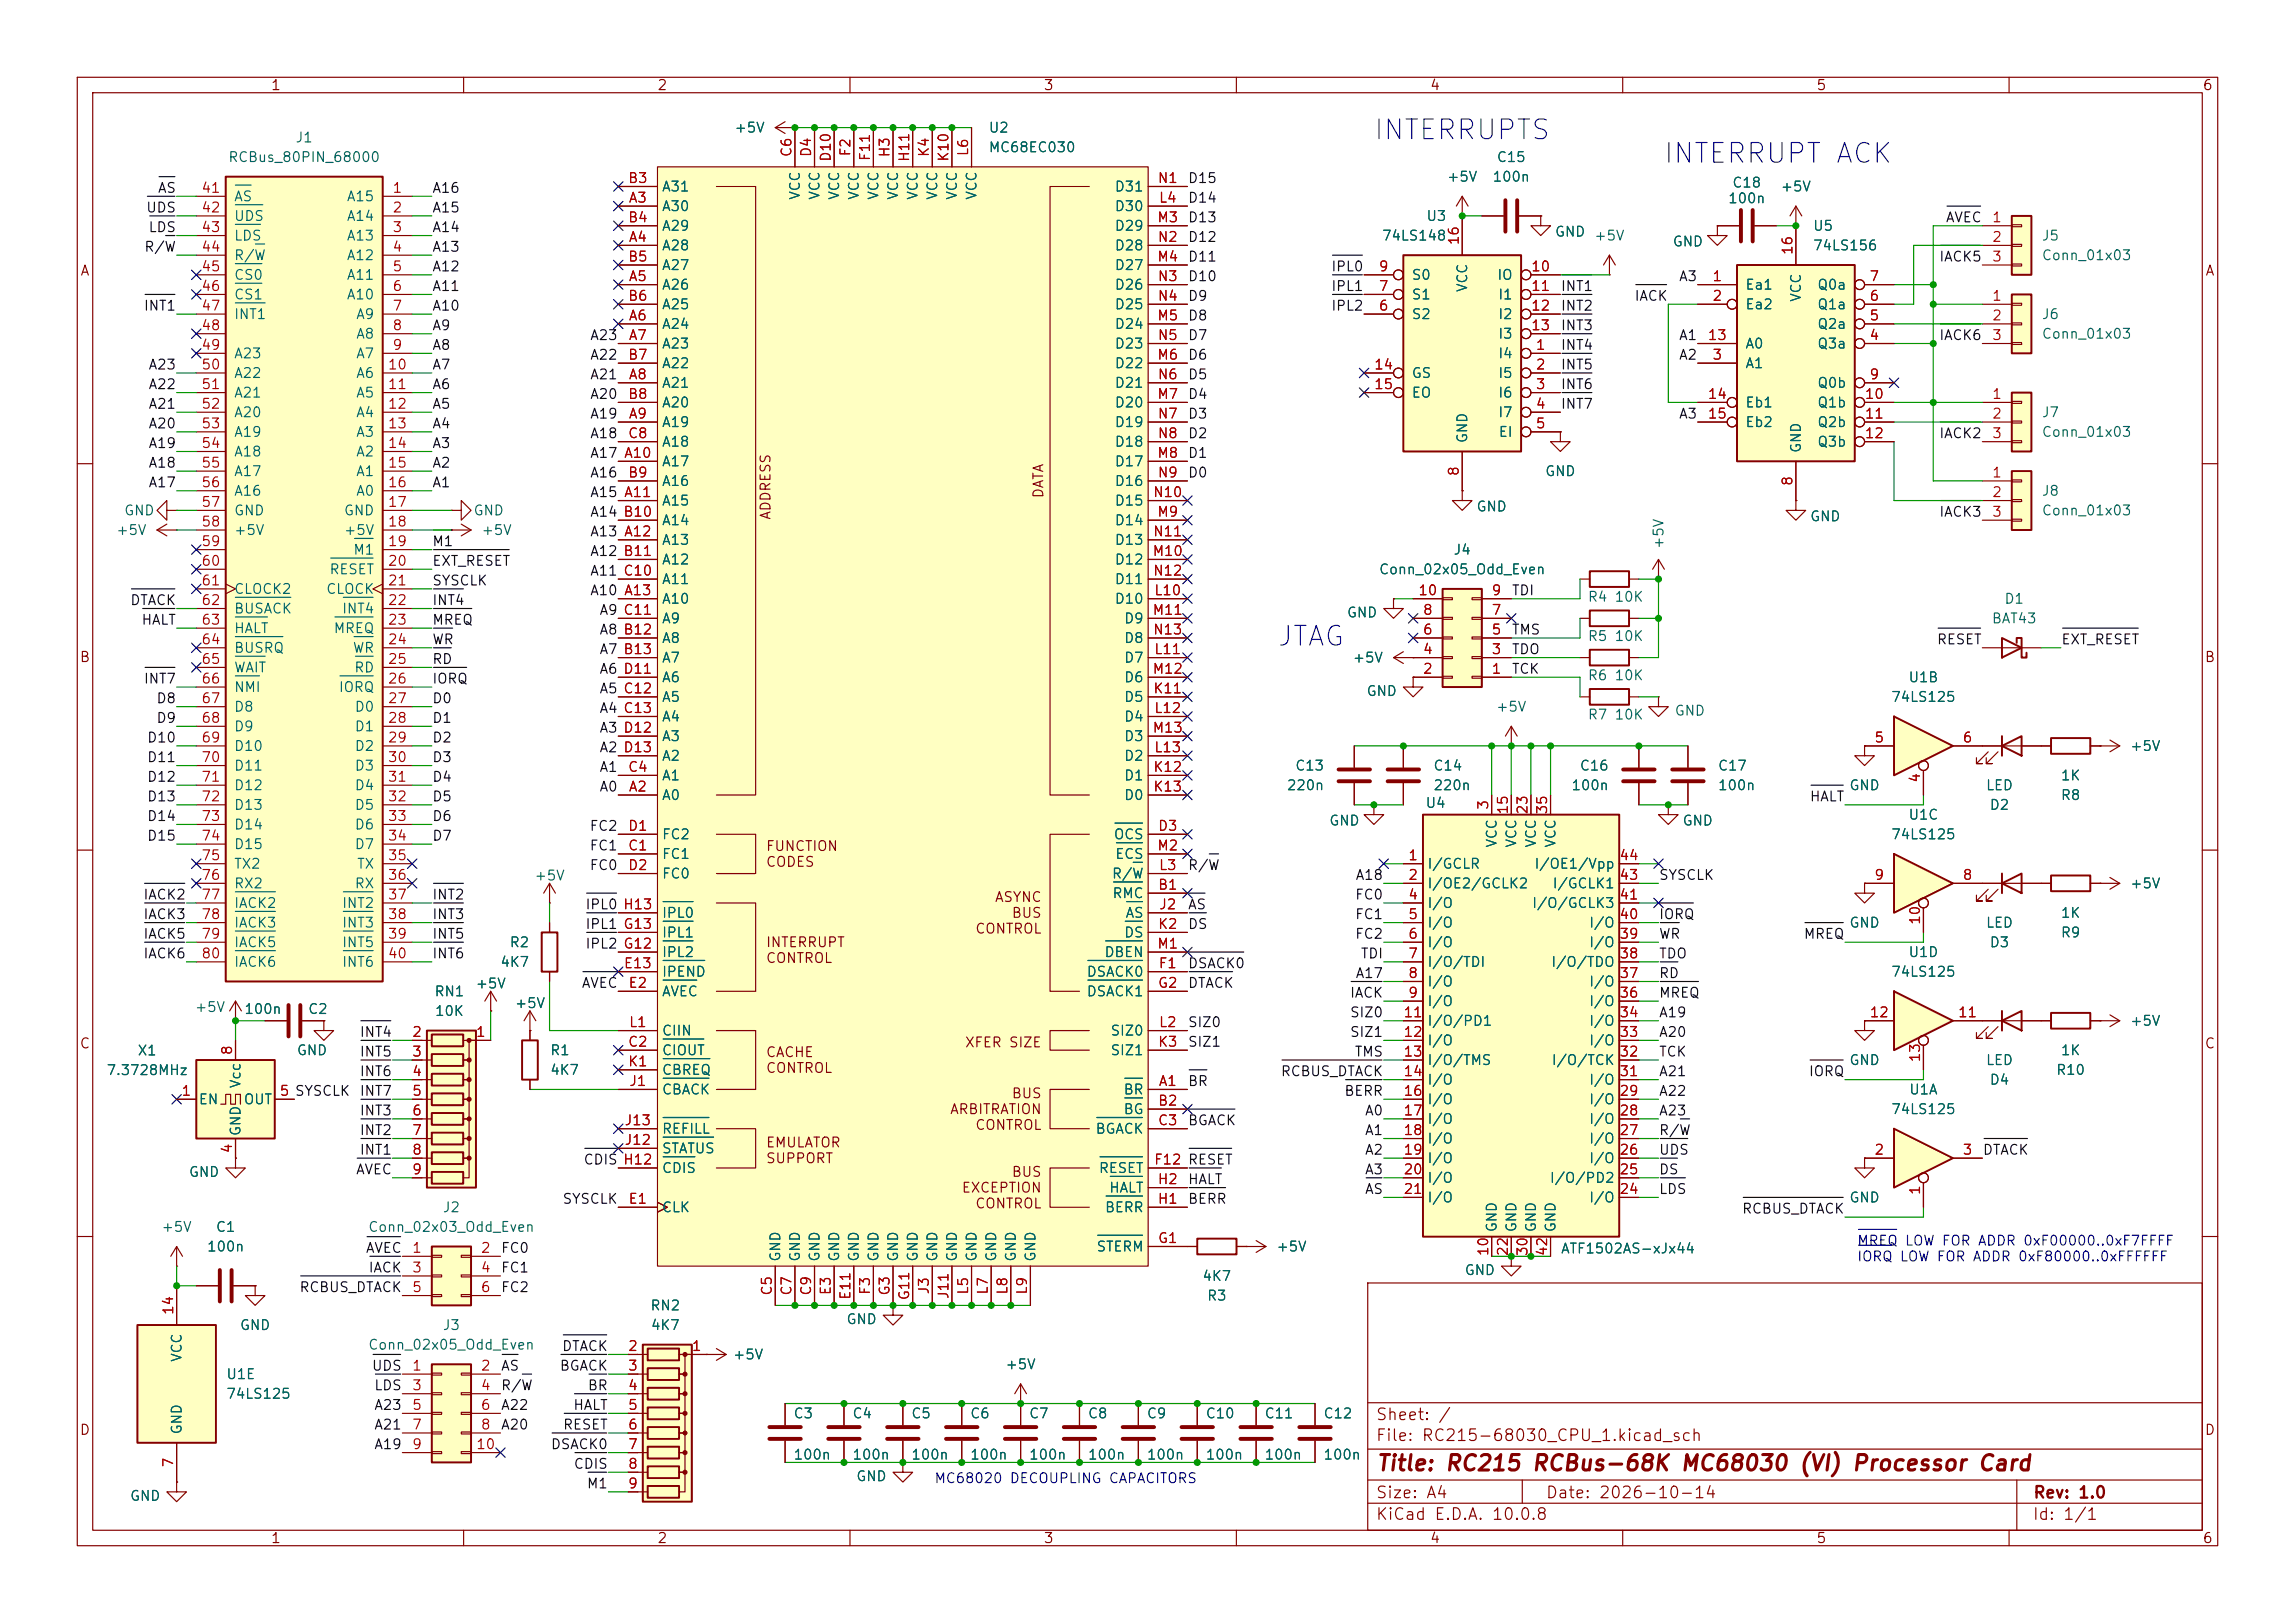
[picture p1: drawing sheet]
<svg xmlns="http://www.w3.org/2000/svg" width="297mm" height="210mm" viewBox="0 0 297 210" stroke-linecap="round" stroke-linejoin="round" font-family="sans-serif">
<defs><g id="words">
<g font-size="2.5" fill="#0000c2">
<text x="177.6" y="18.7">INTERRUPTS</text>
<text x="215.1" y="21.8">INTERRUPT ACK</text>
<text x="165.1" y="84.2">JTAG</text>
</g>
<text font-size="2" fill="#840000" x="178" y="190.8">Title: RC215 RCBus-68K MC68030 (VI) Processor Card</text>
<g font-size="1.5" fill="#840000">
<text x="178" y="184.1">Sheet: /</text>
<text x="178" y="186.8">File: RC215-68030_CPU_1.kicad_sch</text>
<text x="178" y="197">KiCad E.D.A. 10.0.8</text>
<text x="178" y="194.2">Size: A4</text>
<text x="200" y="194.2">Date: 2026-10-14</text>
<text x="263" y="197">Id: 1/1</text>
<text x="263" y="194.2">Rev: 1.0</text>
</g>
<g font-size="1.3" fill="#840000">
<text x="35" y="12">1</text>
<text x="85" y="12">2</text>
<text x="135" y="12">3</text>
<text x="185" y="12">4</text>
<text x="235" y="12">5</text>
<text x="285" y="12">6</text>
<text x="10.3" y="36">A</text>
<text x="285.3" y="36">A</text>
<text x="135.3" y="64.6" transform="rotate(-90 135.3 64.6)">DATA</text>
<text x="100" y="67.4" transform="rotate(-90 100 67.4)">ADDRESS</text>
<text x="10.2" y="86">B</text>
<text x="285.2" y="86">B</text>
<text x="99" y="110.4">FUNCTION</text>
<text x="99" y="112.5">CODES</text>
<text x="128.7" y="117">ASYNC</text>
<text x="130.8" y="119.1">BUS</text>
<text x="99" y="122.9">INTERRUPT</text>
<text x="99" y="124.9">CONTROL</text>
<text x="126.1" y="121.1">CONTROL</text>
<text x="10.2" y="136">C</text>
<text x="99" y="137.1">CACHE</text>
<text x="124.8" y="135.8">XFER SIZE</text>
<text x="285.2" y="136">C</text>
<text x="99" y="139.1">CONTROL</text>
<text x="130.8" y="142.4">BUS</text>
<text x="99" y="148.8">EMULATOR</text>
<text x="122.9" y="144.5">ARBITRATION</text>
<text x="126.1" y="146.5">CONTROL</text>
<text x="99" y="150.8">SUPPORT</text>
<text x="124.4" y="154.6">EXCEPTION</text>
<text x="130.8" y="152.6">BUS</text>
<text x="126.1" y="156.7">CONTROL</text>
<text x="10.2" y="186">D</text>
<text x="285.2" y="186">D</text>
<text x="35" y="200">1</text>
<text x="85" y="200">2</text>
<text x="135" y="200">3</text>
<text x="185" y="200">4</text>
<text x="235" y="200">5</text>
<text x="285" y="200">6</text>
</g>
<g font-size="1.3" fill="#006464">
<text x="95" y="17.5">+5V</text>
<text x="127.9" y="17.5">U2</text>
<text x="29.4" y="21.3">RCBus_80PIN_68000</text>
<text x="38.2" y="18.7">J1</text>
<text x="127.9" y="20">MC68EC030</text>
<text x="187.2" y="23.8">+5V</text>
<text x="193.1" y="23.8">100n</text>
<text x="193.6" y="21.3">C15</text>
<text x="30.2" y="26.4">AS</text>
<text x="30.2" y="28.9">UDS</text>
<text x="44.8" y="26.4">A15</text>
<text x="44.8" y="28.9">A14</text>
<text x="85.6" y="27.6">A30</text>
<text x="85.6" y="25.1">A31</text>
<text x="103.8" y="26" transform="rotate(-90 103.8 26)">VCC</text>
<text x="106.4" y="26" transform="rotate(-90 106.4 26)">VCC</text>
<text x="108.9" y="26" transform="rotate(-90 108.9 26)">VCC</text>
<text x="111.5" y="26" transform="rotate(-90 111.5 26)">VCC</text>
<text x="114" y="26" transform="rotate(-90 114 26)">VCC</text>
<text x="116.5" y="26" transform="rotate(-90 116.5 26)">VCC</text>
<text x="119.1" y="26" transform="rotate(-90 119.1 26)">VCC</text>
<text x="121.6" y="26" transform="rotate(-90 121.6 26)">VCC</text>
<text x="124.2" y="26" transform="rotate(-90 124.2 26)">VCC</text>
<text x="126.7" y="26" transform="rotate(-90 126.7 26)">VCC</text>
<text x="144.2" y="27.6">D30</text>
<text x="144.2" y="25.1">D31</text>
<text x="184.5" y="28.9">U3</text>
<text x="223.5" y="26.6">100n</text>
<text x="224.1" y="24.6">C18</text>
<text x="230.3" y="25.1">+5V</text>
<text x="30.2" y="31.4">LDS</text>
<text x="30.2" y="34">R/W</text>
<text x="44.8" y="31.4">A13</text>
<text x="44.8" y="34">A12</text>
<text x="85.6" y="32.7">A28</text>
<text x="85.6" y="30.2">A29</text>
<text x="85.6" y="35.3">A27</text>
<text x="144.2" y="30.2">D29</text>
<text x="144.2" y="35.3">D27</text>
<text x="144.2" y="32.7">D28</text>
<text x="178.8" y="31.4">74LS148</text>
<text x="201.1" y="30.9">GND</text>
<text x="206.2" y="31.4">+5V</text>
<text x="216.4" y="32.2">GND</text>
<text x="234.5" y="30.2">U5</text>
<text x="234.5" y="32.7">74LS156</text>
<text x="264.1" y="31.4">J5</text>
<text x="264.1" y="34">Conn_01x03</text>
<text x="30.2" y="36.5">CS0</text>
<text x="30.2" y="39.1">CS1</text>
<text x="30.2" y="41.6">INT1</text>
<text x="44.8" y="36.5">A11</text>
<text x="44.8" y="39.1">A10</text>
<text x="46" y="41.6">A9</text>
<text x="85.6" y="37.8">A26</text>
<text x="85.6" y="40.3">A25</text>
<text x="144.2" y="37.8">D26</text>
<text x="144.2" y="40.3">D25</text>
<text x="182.6" y="41.6">S2</text>
<text x="182.6" y="39.1">S1</text>
<text x="182.6" y="36.5">S0</text>
<text x="190.2" y="37.9" transform="rotate(-90 190.2 37.9)">VCC</text>
<text x="193.7" y="36.5">IO</text>
<text x="193.8" y="39.1">I1</text>
<text x="193.8" y="41.6">I2</text>
<text x="225.8" y="37.8">Ea1</text>
<text x="225.8" y="40.3">Ea2</text>
<text x="233.4" y="39.2" transform="rotate(-90 233.4 39.2)">VCC</text>
<text x="235.1" y="40.3">Q1a</text>
<text x="235.1" y="37.8">Q0a</text>
<text x="264.1" y="41.6">J6</text>
<text x="30.2" y="46.7">A23</text>
<text x="46" y="44.1">A8</text>
<text x="46" y="46.7">A7</text>
<text x="85.6" y="42.9">A24</text>
<text x="85.6" y="45.4">A23</text>
<text x="85.6" y="48">A22</text>
<text x="144.2" y="42.9">D24</text>
<text x="144.2" y="48">D22</text>
<text x="144.2" y="45.4">D23</text>
<text x="193.8" y="46.7">I4</text>
<text x="193.8" y="44.1">I3</text>
<text x="225.8" y="48">A1</text>
<text x="225.8" y="45.4">A0</text>
<text x="235.1" y="45.4">Q3a</text>
<text x="235.1" y="42.9">Q2a</text>
<text x="264.1" y="44.1">Conn_01x03</text>
<text x="30.2" y="49.2">A22</text>
<text x="30.2" y="51.8">A21</text>
<text x="46" y="49.2">A6</text>
<text x="46" y="51.8">A5</text>
<text x="85.6" y="50.5">A21</text>
<text x="85.6" y="53">A20</text>
<text x="144.2" y="53">D20</text>
<text x="144.2" y="50.5">D21</text>
<text x="182.6" y="49.2">GS</text>
<text x="182.6" y="51.8">EO</text>
<text x="193.8" y="49.2">I5</text>
<text x="193.8" y="51.8">I6</text>
<text x="225.8" y="53">Eb1</text>
<text x="235.1" y="50.5">Q0b</text>
<text x="235.1" y="53">Q1b</text>
<text x="30.2" y="54.3">A20</text>
<text x="30.2" y="56.8">A19</text>
<text x="30.2" y="59.4">A18</text>
<text x="46" y="54.3">A4</text>
<text x="46" y="56.8">A3</text>
<text x="46" y="59.4">A2</text>
<text x="85.6" y="55.6">A19</text>
<text x="85.6" y="58.1">A18</text>
<text x="144.2" y="55.6">D19</text>
<text x="144.2" y="58.1">D18</text>
<text x="190.2" y="57.4" transform="rotate(-90 190.2 57.4)">GND</text>
<text x="193.8" y="54.3">I7</text>
<text x="193.9" y="56.8">EI</text>
<text x="225.8" y="55.6">Eb2</text>
<text x="233.4" y="58.7" transform="rotate(-90 233.4 58.7)">GND</text>
<text x="235.1" y="55.6">Q2b</text>
<text x="235.1" y="58.1">Q3b</text>
<text x="264.1" y="54.3">J7</text>
<text x="264.1" y="56.8">Conn_01x03</text>
<text x="30.2" y="61.9">A17</text>
<text x="30.2" y="64.5">A16</text>
<text x="46" y="61.9">A1</text>
<text x="46" y="64.5">A0</text>
<text x="85.6" y="60.7">A17</text>
<text x="85.6" y="65.7">A15</text>
<text x="85.6" y="63.2">A16</text>
<text x="144.2" y="60.7">D17</text>
<text x="144.2" y="63.2">D16</text>
<text x="144.2" y="65.7">D15</text>
<text x="199.9" y="61.9">GND</text>
<text x="264.1" y="64.5">J8</text>
<text x="14.9" y="69.5">+5V</text>
<text x="16" y="67">GND</text>
<text x="30.2" y="67">GND</text>
<text x="30.2" y="69.5">+5V</text>
<text x="44.4" y="67">GND</text>
<text x="44.4" y="69.5">+5V</text>
<text x="61.2" y="67">GND</text>
<text x="62.2" y="69.5">+5V</text>
<text x="85.6" y="70.8">A13</text>
<text x="85.6" y="68.3">A14</text>
<text x="144.2" y="68.3">D14</text>
<text x="144.2" y="70.8">D13</text>
<text x="191" y="66.5">GND</text>
<text x="215.6" y="71.1" transform="rotate(-90 215.6 71.1)">+5V</text>
<text x="234.2" y="67.8">GND</text>
<text x="264.1" y="67">Conn_01x03</text>
<text x="30.2" y="77.2">CLOCK2</text>
<text x="42.1" y="77.2">CLOCK</text>
<text x="42.5" y="74.6">RESET</text>
<text x="45.6" y="72.1">M1</text>
<text x="85.6" y="73.4">A12</text>
<text x="85.6" y="75.9">A11</text>
<text x="144.2" y="73.4">D12</text>
<text x="144.2" y="75.9">D11</text>
<text x="178.4" y="74.6">Conn_02x05_Odd_Even</text>
<text x="188" y="72.1">J4</text>
<text x="30.2" y="79.7">BUSACK</text>
<text x="30.2" y="82.2">HALT</text>
<text x="43.1" y="82.2">MREQ</text>
<text x="44.2" y="79.7">INT4</text>
<text x="85.6" y="78.4">A10</text>
<text x="85.6" y="83.5">A8</text>
<text x="85.6" y="81">A9</text>
<text x="144.2" y="78.4">D10</text>
<text x="145.4" y="81">D9</text>
<text x="145.4" y="83.5">D8</text>
<text x="174.2" y="80.2">GND</text>
<text x="205.4" y="83.3">R5</text>
<text x="205.4" y="78.2">R4</text>
<text x="208.8" y="83.3">10K</text>
<text x="208.8" y="78.2">10K</text>
<text x="257.7" y="81">BAT43</text>
<text x="259.3" y="78.4">D1</text>
<text x="30.2" y="84.8">BUSRQ</text>
<text x="30.2" y="87.3">WAIT</text>
<text x="30.2" y="89.9">NMI</text>
<text x="43.8" y="89.9">IORQ</text>
<text x="45.6" y="84.8">WR</text>
<text x="45.7" y="87.3">RD</text>
<text x="85.6" y="86.1">A7</text>
<text x="85.6" y="88.6">A6</text>
<text x="145.4" y="86.1">D7</text>
<text x="145.4" y="88.6">D6</text>
<text x="175" y="86.1">+5V</text>
<text x="205.4" y="88.3">R6</text>
<text x="208.8" y="88.3">10K</text>
<text x="246.9" y="88.6">U1B</text>
<text x="30.2" y="92.4">D8</text>
<text x="30.2" y="94.9">D9</text>
<text x="45.8" y="92.4">D0</text>
<text x="45.8" y="94.9">D1</text>
<text x="85.6" y="91.1">A5</text>
<text x="85.6" y="93.7">A4</text>
<text x="145.4" y="91.1">D5</text>
<text x="145.4" y="93.7">D4</text>
<text x="176.8" y="90.4">GND</text>
<text x="193.5" y="92.4">+5V</text>
<text x="205.4" y="93.4">R7</text>
<text x="208.8" y="93.4">10K</text>
<text x="216.6" y="92.9">GND</text>
<text x="244.7" y="91.1">74LS125</text>
<text x="30.2" y="97.5">D10</text>
<text x="30.2" y="100">D11</text>
<text x="45.8" y="97.5">D2</text>
<text x="45.8" y="100">D3</text>
<text x="85.6" y="101.3">A1</text>
<text x="85.6" y="96.2">A3</text>
<text x="85.6" y="98.8">A2</text>
<text x="145.4" y="101.3">D1</text>
<text x="145.4" y="98.8">D2</text>
<text x="145.4" y="96.2">D3</text>
<text x="167.5" y="100">C13</text>
<text x="185.4" y="100">C14</text>
<text x="204.4" y="100">C16</text>
<text x="222.2" y="100">C17</text>
<text x="266.6" y="101.3">1K</text>
<text x="275.6" y="97.5">+5V</text>
<text x="30.2" y="102.6">D12</text>
<text x="30.2" y="105.1">D13</text>
<text x="30.2" y="107.6">D14</text>
<text x="45.8" y="102.6">D4</text>
<text x="45.8" y="105.1">D5</text>
<text x="45.8" y="107.6">D6</text>
<text x="85.6" y="103.8">A0</text>
<text x="145.4" y="103.8">D0</text>
<text x="166.4" y="102.6">220n</text>
<text x="171.9" y="107.1">GND</text>
<text x="184.4" y="104.8">U4</text>
<text x="185.4" y="102.6">220n</text>
<text x="203.3" y="102.6">100n</text>
<text x="217.6" y="107.1">GND</text>
<text x="222.2" y="102.6">100n</text>
<text x="239.2" y="102.6">GND</text>
<text x="246.9" y="106.4">U1C</text>
<text x="256.9" y="102.6">LED</text>
<text x="257.4" y="105.1">D2</text>
<text x="266.6" y="103.8">R8</text>
<text x="30.2" y="110.2">D15</text>
<text x="30.2" y="112.7">TX2</text>
<text x="45.8" y="110.2">D7</text>
<text x="46.1" y="112.7">TX</text>
<text x="85.6" y="111.5">FC1</text>
<text x="85.6" y="108.9">FC2</text>
<text x="85.6" y="114">FC0</text>
<text x="143.8" y="114">R/W</text>
<text x="144" y="108.9">OCS</text>
<text x="144.2" y="111.5">ECS</text>
<text x="184.6" y="112.7">I/GCLR</text>
<text x="194" y="109.8" transform="rotate(-90 194 109.8)">VCC</text>
<text x="196.5" y="109.8" transform="rotate(-90 196.5 109.8)">VCC</text>
<text x="198.5" y="112.7">I/OE1/Vpp</text>
<text x="199.1" y="109.8" transform="rotate(-90 199.1 109.8)">VCC</text>
<text x="201.6" y="109.8" transform="rotate(-90 201.6 109.8)">VCC</text>
<text x="244.7" y="108.9">74LS125</text>
<text x="30.2" y="115.3">RX2</text>
<text x="30.2" y="117.8">IACK2</text>
<text x="44.2" y="117.8">INT2</text>
<text x="45.8" y="115.3">RX</text>
<text x="69.1" y="114.2">+5V</text>
<text x="85.6" y="119.1">IPL0</text>
<text x="143.9" y="116.5">RMC</text>
<text x="145.6" y="119.1">AS</text>
<text x="184.6" y="115.3">I/OE2/GCLK2</text>
<text x="184.6" y="117.8">I/O</text>
<text x="198.2" y="117.8">I/O/GCLK3</text>
<text x="200.8" y="115.3">I/GCLK1</text>
<text x="266.6" y="119.1">1K</text>
<text x="275.6" y="115.3">+5V</text>
<text x="30.2" y="120.3">IACK3</text>
<text x="30.2" y="122.9">IACK5</text>
<text x="30.2" y="125.4">IACK6</text>
<text x="44.2" y="120.3">INT3</text>
<text x="44.2" y="122.9">INT5</text>
<text x="44.2" y="125.4">INT6</text>
<text x="64.7" y="125.4">4K7</text>
<text x="65.9" y="122.9">R2</text>
<text x="85.6" y="124.2">IPL2</text>
<text x="85.6" y="121.6">IPL1</text>
<text x="142.8" y="124.2">DBEN</text>
<text x="145.4" y="121.6">DS</text>
<text x="184.6" y="120.3">I/O</text>
<text x="184.6" y="122.9">I/O</text>
<text x="184.6" y="125.4">I/O/TDI</text>
<text x="200.7" y="125.4">I/O/TDO</text>
<text x="205.5" y="122.9">I/O</text>
<text x="205.5" y="120.3">I/O</text>
<text x="239.2" y="120.3">GND</text>
<text x="246.9" y="124.2">U1D</text>
<text x="256.9" y="120.3">LED</text>
<text x="257.4" y="122.9">D3</text>
<text x="266.6" y="121.6">R9</text>
<text x="25.1" y="131.3">+5V</text>
<text x="31.5" y="131.5">100n</text>
<text x="39.8" y="131.5">C2</text>
<text x="56.1" y="129.2">RN1</text>
<text x="56.2" y="131.8">10K</text>
<text x="61.5" y="128.2">+5V</text>
<text x="66.5" y="130.8">+5V</text>
<text x="85.6" y="129.2">AVEC</text>
<text x="85.6" y="126.7">IPEND</text>
<text x="140.5" y="126.7">DSACK0</text>
<text x="140.5" y="129.2">DSACK1</text>
<text x="184.6" y="128">I/O</text>
<text x="184.6" y="130.5">I/O</text>
<text x="205.5" y="130.5">I/O</text>
<text x="205.5" y="128">I/O</text>
<text x="244.7" y="126.7">74LS125</text>
<text x="17.7" y="136.9">X1</text>
<text x="38.3" y="136.9">GND</text>
<text x="71.1" y="136.9">R1</text>
<text x="85.6" y="136.9">CIOUT</text>
<text x="85.6" y="134.3">CIIN</text>
<text x="143.6" y="136.9">SIZ1</text>
<text x="143.6" y="134.3">SIZ0</text>
<text x="184.6" y="133">I/O/PD1</text>
<text x="184.6" y="135.6">I/O</text>
<text x="205.5" y="135.6">I/O</text>
<text x="205.5" y="133">I/O</text>
<text x="266.6" y="136.9">1K</text>
<text x="275.6" y="133">+5V</text>
<text x="13.7" y="139.4">7.3728MHz</text>
<text x="25.6" y="143.2">EN</text>
<text x="31.4" y="140.9" transform="rotate(-90 31.4 140.9)">Vcc</text>
<text x="31.5" y="143.2">OUT</text>
<text x="71.1" y="139.4">4K7</text>
<text x="85.6" y="141.9">CBACK</text>
<text x="85.6" y="139.4">CBREQ</text>
<text x="145.3" y="141.9">BR</text>
<text x="184.6" y="138.1">I/O/TMS</text>
<text x="184.6" y="140.7">I/O</text>
<text x="184.6" y="143.2">I/O</text>
<text x="200.7" y="138.1">I/O/TCK</text>
<text x="205.5" y="143.2">I/O</text>
<text x="205.5" y="140.7">I/O</text>
<text x="239.2" y="138.1">GND</text>
<text x="247" y="141.9">U1A</text>
<text x="256.9" y="138.1">LED</text>
<text x="257.4" y="140.7">D4</text>
<text x="266" y="139.4">R10</text>
<text x="31.4" y="147.1" transform="rotate(-90 31.4 147.1)">GND</text>
<text x="85.6" y="149.6">STATUS</text>
<text x="85.6" y="147">REFILL</text>
<text x="141.7" y="147">BGACK</text>
<text x="145.3" y="144.5">BG</text>
<text x="184.6" y="145.7">I/O</text>
<text x="184.6" y="148.3">I/O</text>
<text x="205.5" y="148.3">I/O</text>
<text x="205.5" y="145.7">I/O</text>
<text x="244.7" y="144.5">74LS125</text>
<text x="24.4" y="152.6">GND</text>
<text x="85.6" y="152.1">CDIS</text>
<text x="142.1" y="152.1">RESET</text>
<text x="143.4" y="154.6">HALT</text>
<text x="184.6" y="150.8">I/O</text>
<text x="184.6" y="153.4">I/O</text>
<text x="184.6" y="155.9">I/O</text>
<text x="200.5" y="153.4">I/O/PD2</text>
<text x="205.5" y="155.9">I/O</text>
<text x="205.5" y="150.8">I/O</text>
<text x="239.2" y="155.9">GND</text>
<text x="20.8" y="159.7">+5V</text>
<text x="27.8" y="159.7">C1</text>
<text x="47.6" y="159.7">Conn_02x03_Odd_Even</text>
<text x="57.2" y="157.2">J2</text>
<text x="85.6" y="157.2">CLK</text>
<text x="142.9" y="157.2">BERR</text>
<text x="194" y="159.5" transform="rotate(-90 194 159.5)">GND</text>
<text x="196.5" y="159.5" transform="rotate(-90 196.5 159.5)">GND</text>
<text x="199.1" y="159.5" transform="rotate(-90 199.1 159.5)">GND</text>
<text x="201.6" y="159.5" transform="rotate(-90 201.6 159.5)">GND</text>
<text x="26.7" y="162.3">100n</text>
<text x="101.3" y="163.3" transform="rotate(-90 101.3 163.3)">GND</text>
<text x="103.8" y="163.3" transform="rotate(-90 103.8 163.3)">GND</text>
<text x="106.4" y="163.3" transform="rotate(-90 106.4 163.3)">GND</text>
<text x="108.9" y="163.3" transform="rotate(-90 108.9 163.3)">GND</text>
<text x="111.5" y="163.3" transform="rotate(-90 111.5 163.3)">GND</text>
<text x="114" y="163.3" transform="rotate(-90 114 163.3)">GND</text>
<text x="116.5" y="163.3" transform="rotate(-90 116.5 163.3)">GND</text>
<text x="119.1" y="163.3" transform="rotate(-90 119.1 163.3)">GND</text>
<text x="121.6" y="163.3" transform="rotate(-90 121.6 163.3)">GND</text>
<text x="124.2" y="163.3" transform="rotate(-90 124.2 163.3)">GND</text>
<text x="126.7" y="163.3" transform="rotate(-90 126.7 163.3)">GND</text>
<text x="129.2" y="163.3" transform="rotate(-90 129.2 163.3)">GND</text>
<text x="131.8" y="163.3" transform="rotate(-90 131.8 163.3)">GND</text>
<text x="134.3" y="163.3" transform="rotate(-90 134.3 163.3)">GND</text>
<text x="141.8" y="162.3">STERM</text>
<text x="155.5" y="166.1">4K7</text>
<text x="165.1" y="162.3">+5V</text>
<text x="189.5" y="165.3">GND</text>
<text x="201.9" y="162.5">ATF1502AS-xJx44</text>
<text x="31" y="172.4">GND</text>
<text x="57.2" y="172.4">J3</text>
<text x="84.1" y="169.9">RN2</text>
<text x="84.1" y="172.4">4K7</text>
<text x="109.4" y="171.7">GND</text>
<text x="156.1" y="168.6">R3</text>
<text x="23.8" y="176.3" transform="rotate(-90 23.8 176.3)">VCC</text>
<text x="29.2" y="178.8">U1E</text>
<text x="47.6" y="175">Conn_02x05_Odd_Even</text>
<text x="94.8" y="176.2">+5V</text>
<text x="130" y="177.5">+5V</text>
<text x="23.8" y="185.7" transform="rotate(-90 23.8 185.7)">GND</text>
<text x="29.2" y="181.3">74LS125</text>
<text x="102.6" y="183.8">C3</text>
<text x="110.2" y="183.8">C4</text>
<text x="117.8" y="183.8">C5</text>
<text x="125.5" y="183.8">C6</text>
<text x="133.1" y="183.8">C7</text>
<text x="140.7" y="183.8">C8</text>
<text x="148.3" y="183.8">C9</text>
<text x="155.9" y="183.8">C10</text>
<text x="163.6" y="183.8">C11</text>
<text x="171.2" y="183.8">C12</text>
<text x="102.6" y="189.2">100n</text>
<text x="110.2" y="189.2">100n</text>
<text x="110.7" y="192">GND</text>
<text x="117.8" y="189.2">100n</text>
<text x="125.5" y="189.2">100n</text>
<text x="133.1" y="189.2">100n</text>
<text x="140.7" y="189.2">100n</text>
<text x="148.3" y="189.2">100n</text>
<text x="155.9" y="189.2">100n</text>
<text x="163.6" y="189.2">100n</text>
<text x="171.2" y="189.2">100n</text>
<text x="16.7" y="194.5">GND</text>
</g>
<g font-size="1.3" fill="#a90000">
<text x="81.2" y="24">B3</text>
<text x="102.7" y="20.4" transform="rotate(-90 102.7 20.4)">C6</text>
<text x="105.3" y="20.4" transform="rotate(-90 105.3 20.4)">D4</text>
<text x="107.8" y="21" transform="rotate(-90 107.8 21)">D10</text>
<text x="110.4" y="20.3" transform="rotate(-90 110.4 20.3)">F2</text>
<text x="112.9" y="20.9" transform="rotate(-90 112.9 20.9)">F11</text>
<text x="115.4" y="20.4" transform="rotate(-90 115.4 20.4)">H3</text>
<text x="118" y="21.1" transform="rotate(-90 118 21.1)">H11</text>
<text x="120.5" y="20.4" transform="rotate(-90 120.5 20.4)">K4</text>
<text x="123.1" y="21" transform="rotate(-90 123.1 21)">K10</text>
<text x="125.6" y="20.3" transform="rotate(-90 125.6 20.3)">L6</text>
<text x="149.7" y="24">N1</text>
<text x="26" y="25.3">41</text>
<text x="26" y="27.8">42</text>
<text x="50.7" y="25.3">1</text>
<text x="50.7" y="27.8">2</text>
<text x="81.2" y="29.1">B4</text>
<text x="81.3" y="26.5">A3</text>
<text x="149.7" y="29.1">M3</text>
<text x="149.9" y="26.5">L4</text>
<text x="257.7" y="29.1">1</text>
<text x="26" y="30.3">43</text>
<text x="26" y="32.9">44</text>
<text x="26" y="35.4">45</text>
<text x="50.7" y="30.3">3</text>
<text x="50.7" y="32.9">4</text>
<text x="50.7" y="35.4">5</text>
<text x="81.2" y="34.2">B5</text>
<text x="81.3" y="31.6">A4</text>
<text x="149.7" y="34.2">M4</text>
<text x="149.7" y="31.6">N2</text>
<text x="178.3" y="35.4">9</text>
<text x="189.1" y="31.8" transform="rotate(-90 189.1 31.8)">16</text>
<text x="198.1" y="35.4">10</text>
<text x="232.3" y="33.1" transform="rotate(-90 232.3 33.1)">16</text>
<text x="257.7" y="31.6">2</text>
<text x="257.7" y="34.2">3</text>
<text x="26" y="38">46</text>
<text x="26" y="40.5">47</text>
<text x="50.7" y="38">6</text>
<text x="50.7" y="40.5">7</text>
<text x="81.2" y="39.2">B6</text>
<text x="81.3" y="36.7">A5</text>
<text x="81.3" y="41.8">A6</text>
<text x="149.7" y="41.8">M5</text>
<text x="149.7" y="36.7">N3</text>
<text x="149.7" y="39.2">N4</text>
<text x="178.3" y="40.5">6</text>
<text x="178.3" y="38">7</text>
<text x="198.1" y="38">11</text>
<text x="198.1" y="40.5">12</text>
<text x="221.5" y="36.7">1</text>
<text x="221.5" y="39.2">2</text>
<text x="241.8" y="41.8">5</text>
<text x="241.8" y="39.2">6</text>
<text x="241.8" y="36.7">7</text>
<text x="257.7" y="39.2">1</text>
<text x="257.7" y="41.8">2</text>
<text x="26" y="43">48</text>
<text x="26" y="45.6">49</text>
<text x="50.7" y="43">8</text>
<text x="50.7" y="45.6">9</text>
<text x="81.2" y="46.9">B7</text>
<text x="81.3" y="44.3">A7</text>
<text x="149.7" y="46.9">M6</text>
<text x="149.7" y="44.3">N5</text>
<text x="198.1" y="43">13</text>
<text x="198.7" y="45.6">1</text>
<text x="220.9" y="44.3">13</text>
<text x="221.5" y="46.9">3</text>
<text x="241.8" y="44.3">4</text>
<text x="257.7" y="44.3">3</text>
<text x="26" y="48.1">50</text>
<text x="26" y="50.7">51</text>
<text x="26" y="53.2">52</text>
<text x="50.1" y="48.1">10</text>
<text x="50.1" y="50.7">11</text>
<text x="50.1" y="53.2">12</text>
<text x="81.2" y="51.9">B8</text>
<text x="81.3" y="49.4">A8</text>
<text x="149.7" y="51.9">M7</text>
<text x="149.7" y="49.4">N6</text>
<text x="177.7" y="48.1">14</text>
<text x="177.7" y="50.7">15</text>
<text x="198.7" y="48.1">2</text>
<text x="198.7" y="50.7">3</text>
<text x="198.7" y="53.2">4</text>
<text x="220.9" y="51.9">14</text>
<text x="241.2" y="51.9">10</text>
<text x="241.8" y="49.4">9</text>
<text x="257.7" y="51.9">1</text>
<text x="26" y="55.7">53</text>
<text x="26" y="58.3">54</text>
<text x="50.1" y="55.7">13</text>
<text x="50.1" y="58.3">14</text>
<text x="80.7" y="59.6">A10</text>
<text x="81.2" y="57">C8</text>
<text x="81.3" y="54.5">A9</text>
<text x="149.7" y="59.6">M8</text>
<text x="149.7" y="54.5">N7</text>
<text x="149.7" y="57">N8</text>
<text x="198.7" y="55.7">5</text>
<text x="220.9" y="54.5">15</text>
<text x="241.2" y="54.5">11</text>
<text x="241.2" y="57">12</text>
<text x="257.7" y="54.5">2</text>
<text x="257.7" y="57">3</text>
<text x="26" y="60.8">55</text>
<text x="26" y="63.4">56</text>
<text x="26" y="65.9">57</text>
<text x="50.1" y="60.8">15</text>
<text x="50.1" y="63.4">16</text>
<text x="50.1" y="65.9">17</text>
<text x="80.7" y="64.6">A11</text>
<text x="81.2" y="62.1">B9</text>
<text x="149.1" y="64.6">N10</text>
<text x="149.7" y="62.1">N9</text>
<text x="189.1" y="61.7" transform="rotate(-90 189.1 61.7)">8</text>
<text x="232.3" y="63" transform="rotate(-90 232.3 63)">8</text>
<text x="257.7" y="62.1">1</text>
<text x="257.7" y="64.6">2</text>
<text x="26" y="68.4">58</text>
<text x="26" y="71">59</text>
<text x="50.1" y="68.4">18</text>
<text x="50.1" y="71">19</text>
<text x="80.6" y="67.2">B10</text>
<text x="80.7" y="69.7">A12</text>
<text x="149.1" y="69.7">N11</text>
<text x="149.7" y="67.2">M9</text>
<text x="257.7" y="67.2">3</text>
<text x="26" y="73.5">60</text>
<text x="26" y="76.1">61</text>
<text x="50.1" y="73.5">20</text>
<text x="50.1" y="76.1">21</text>
<text x="80.6" y="72.3">B11</text>
<text x="80.6" y="74.8">C10</text>
<text x="80.7" y="77.3">A13</text>
<text x="149.1" y="72.3">M10</text>
<text x="149.1" y="74.8">N12</text>
<text x="149.3" y="77.3">L10</text>
<text x="183.4" y="77.3">10</text>
<text x="192.9" y="77.3">9</text>
<text x="26" y="78.6">62</text>
<text x="26" y="81.1">63</text>
<text x="26" y="83.7">64</text>
<text x="50.1" y="78.6">22</text>
<text x="50.1" y="81.1">23</text>
<text x="50.1" y="83.7">24</text>
<text x="80.6" y="82.4">B12</text>
<text x="80.6" y="79.9">C11</text>
<text x="149.1" y="79.9">M11</text>
<text x="149.1" y="82.4">N13</text>
<text x="184.1" y="82.4">6</text>
<text x="184.1" y="79.9">8</text>
<text x="192.9" y="82.4">5</text>
<text x="192.9" y="79.9">7</text>
<text x="26" y="86.2">65</text>
<text x="26" y="88.8">66</text>
<text x="50.1" y="86.2">25</text>
<text x="50.1" y="88.8">26</text>
<text x="80.6" y="85">B13</text>
<text x="80.6" y="87.5">D11</text>
<text x="149.1" y="87.5">M12</text>
<text x="149.3" y="85">L11</text>
<text x="184.1" y="87.5">2</text>
<text x="184.1" y="85">4</text>
<text x="192.9" y="87.5">1</text>
<text x="192.9" y="85">3</text>
<text x="26" y="91.3">67</text>
<text x="26" y="93.8">68</text>
<text x="50.1" y="91.3">27</text>
<text x="50.1" y="93.8">28</text>
<text x="80.6" y="90">C12</text>
<text x="80.6" y="92.6">C13</text>
<text x="80.6" y="95.1">D12</text>
<text x="149.1" y="95.1">M13</text>
<text x="149.2" y="90">K11</text>
<text x="149.3" y="92.6">L12</text>
<text x="26" y="96.4">69</text>
<text x="26" y="98.9">70</text>
<text x="26" y="101.5">71</text>
<text x="50.1" y="96.4">29</text>
<text x="50.1" y="98.9">30</text>
<text x="50.1" y="101.5">31</text>
<text x="80.6" y="97.7">D13</text>
<text x="81.2" y="100.2">C4</text>
<text x="149.2" y="100.2">K12</text>
<text x="149.3" y="97.7">L13</text>
<text x="242.5" y="96.4">5</text>
<text x="248.8" y="101.4" transform="rotate(-90 248.8 101.4)">4</text>
<text x="253.9" y="96.4">6</text>
<text x="26" y="104">72</text>
<text x="26" y="106.5">73</text>
<text x="50.1" y="104">32</text>
<text x="50.1" y="106.5">33</text>
<text x="81.2" y="107.8">D1</text>
<text x="81.3" y="102.7">A2</text>
<text x="149.2" y="102.7">K13</text>
<text x="149.8" y="107.8">D3</text>
<text x="192.9" y="104.9" transform="rotate(-90 192.9 104.9)">3</text>
<text x="195.4" y="105.5" transform="rotate(-90 195.4 105.5)">15</text>
<text x="198" y="105.5" transform="rotate(-90 198 105.5)">23</text>
<text x="200.5" y="105.5" transform="rotate(-90 200.5 105.5)">35</text>
<text x="26" y="109.1">74</text>
<text x="26" y="111.6">75</text>
<text x="50.1" y="109.1">34</text>
<text x="50.1" y="111.6">35</text>
<text x="81.2" y="110.4">C1</text>
<text x="81.2" y="112.9">D2</text>
<text x="149.7" y="110.4">M2</text>
<text x="149.9" y="112.9">L3</text>
<text x="182.1" y="111.6">1</text>
<text x="209.5" y="111.6">44</text>
<text x="26" y="114.2">76</text>
<text x="26" y="116.7">77</text>
<text x="26" y="119.2">78</text>
<text x="50.1" y="114.2">36</text>
<text x="50.1" y="116.7">37</text>
<text x="50.1" y="119.2">38</text>
<text x="80.5" y="118">H13</text>
<text x="149.8" y="115.4">B1</text>
<text x="149.9" y="118">J2</text>
<text x="182.1" y="114.2">2</text>
<text x="182.1" y="116.7">4</text>
<text x="182.1" y="119.2">5</text>
<text x="209.5" y="119.2">40</text>
<text x="209.5" y="116.7">41</text>
<text x="209.5" y="114.2">43</text>
<text x="242.5" y="114.2">9</text>
<text x="248.8" y="119.8" transform="rotate(-90 248.8 119.8)">10</text>
<text x="253.9" y="114.2">8</text>
<text x="26" y="121.8">79</text>
<text x="26" y="124.3">80</text>
<text x="50.1" y="121.8">39</text>
<text x="50.1" y="124.3">40</text>
<text x="80.6" y="123.1">G12</text>
<text x="80.6" y="120.5">G13</text>
<text x="80.6" y="125.6">E13</text>
<text x="149.7" y="123.1">M1</text>
<text x="149.8" y="120.5">K2</text>
<text x="149.9" y="125.6">F1</text>
<text x="182.1" y="121.8">6</text>
<text x="182.1" y="124.3">7</text>
<text x="209.5" y="124.3">38</text>
<text x="209.5" y="121.8">39</text>
<text x="81.2" y="128.1">E2</text>
<text x="149.8" y="128.1">G2</text>
<text x="181.5" y="131.9">11</text>
<text x="182.1" y="126.9">8</text>
<text x="182.1" y="129.4">9</text>
<text x="209.5" y="131.9">34</text>
<text x="209.5" y="129.4">36</text>
<text x="209.5" y="126.9">37</text>
<text x="241.9" y="131.9">12</text>
<text x="253.3" y="131.9">11</text>
<text x="30.3" y="136.6" transform="rotate(-90 30.3 136.6)">8</text>
<text x="53.2" y="134.5">2</text>
<text x="53.2" y="137">3</text>
<text x="61.5" y="134.5">1</text>
<text x="81.2" y="135.8">C2</text>
<text x="81.3" y="133.2">L1</text>
<text x="149.8" y="135.8">K3</text>
<text x="149.9" y="133.2">L2</text>
<text x="181.5" y="134.5">12</text>
<text x="181.5" y="137">13</text>
<text x="209.5" y="137">32</text>
<text x="209.5" y="134.5">33</text>
<text x="248.8" y="137.5" transform="rotate(-90 248.8 137.5)">13</text>
<text x="23.4" y="142.1">1</text>
<text x="36.1" y="142.1">5 SYSCLK</text>
<text x="36.1" y="142.1">5</text>
<text x="53.2" y="139.6">4</text>
<text x="53.2" y="142.1">5</text>
<text x="81.2" y="138.3">K1</text>
<text x="81.3" y="140.8">J1</text>
<text x="149.8" y="143.4">B2</text>
<text x="149.9" y="140.8">A1</text>
<text x="181.5" y="139.6">14</text>
<text x="181.5" y="142.1">16</text>
<text x="209.5" y="142.1">29</text>
<text x="209.5" y="139.6">31</text>
<text x="30.3" y="149.3" transform="rotate(-90 30.3 149.3)">4</text>
<text x="53.2" y="144.6">6</text>
<text x="53.2" y="147.2">7</text>
<text x="53.2" y="149.7">8</text>
<text x="80.7" y="148.5">J12</text>
<text x="80.7" y="145.9">J13</text>
<text x="149.8" y="145.9">C3</text>
<text x="181.5" y="144.6">17</text>
<text x="181.5" y="147.2">18</text>
<text x="181.5" y="149.7">19</text>
<text x="209.5" y="149.7">26</text>
<text x="209.5" y="147.2">27</text>
<text x="209.5" y="144.6">28</text>
<text x="242.5" y="149.7">2</text>
<text x="253.9" y="149.7">3</text>
<text x="53.2" y="152.3">9</text>
<text x="80.5" y="151">H12</text>
<text x="149.2" y="151">F12 RESET</text>
<text x="149.2" y="151">F12</text>
<text x="149.7" y="153.5">H2</text>
<text x="181.5" y="152.3">20</text>
<text x="181.5" y="154.8">21</text>
<text x="209.5" y="154.8">24</text>
<text x="209.5" y="152.3">25</text>
<text x="248.8" y="154.7" transform="rotate(-90 248.8 154.7)">1</text>
<text x="81.2" y="156.1">E1</text>
<text x="149.7" y="156.1">H1</text>
<text x="149.8" y="161.2">G1</text>
<text x="53.2" y="162.4">1</text>
<text x="53.2" y="165">3</text>
<text x="53.2" y="167.5">5</text>
<text x="62.1" y="162.4">2</text>
<text x="62.1" y="165">4</text>
<text x="62.1" y="167.5">6</text>
<text x="100.2" y="167.7" transform="rotate(-90 100.2 167.7)">C5</text>
<text x="102.7" y="167.7" transform="rotate(-90 102.7 167.7)">C7</text>
<text x="105.3" y="167.7" transform="rotate(-90 105.3 167.7)">C9</text>
<text x="107.8" y="167.7" transform="rotate(-90 107.8 167.7)">E3</text>
<text x="112.9" y="167.6" transform="rotate(-90 112.9 167.6)">F3</text>
<text x="115.4" y="167.7" transform="rotate(-90 115.4 167.7)">G3</text>
<text x="120.5" y="167.6" transform="rotate(-90 120.5 167.6)">J3</text>
<text x="125.6" y="167.6" transform="rotate(-90 125.6 167.6)">L5</text>
<text x="128.1" y="167.6" transform="rotate(-90 128.1 167.6)">L7</text>
<text x="130.7" y="167.6" transform="rotate(-90 130.7 167.6)">L8</text>
<text x="133.2" y="167.6" transform="rotate(-90 133.2 167.6)">L9</text>
<text x="192.9" y="162.6" transform="rotate(-90 192.9 162.6)">10</text>
<text x="195.4" y="162.6" transform="rotate(-90 195.4 162.6)">22</text>
<text x="198" y="162.6" transform="rotate(-90 198 162.6)">30</text>
<text x="200.5" y="162.6" transform="rotate(-90 200.5 162.6)">42</text>
<text x="22.7" y="170.2" transform="rotate(-90 22.7 170.2)">14</text>
<text x="110.4" y="168.3" transform="rotate(-90 110.4 168.3)">E11</text>
<text x="118" y="168.3" transform="rotate(-90 118 168.3)">G11</text>
<text x="123.1" y="168.2" transform="rotate(-90 123.1 168.2)">J11</text>
<text x="53.2" y="177.7">1</text>
<text x="62.1" y="177.7">2</text>
<text x="81.2" y="175.1">2</text>
<text x="81.2" y="177.7">3</text>
<text x="89.4" y="175.1">1</text>
<text x="53.2" y="180.2">3</text>
<text x="53.2" y="182.7">5</text>
<text x="53.2" y="185.3">7</text>
<text x="62.1" y="180.2">4</text>
<text x="62.1" y="182.7">6</text>
<text x="62.1" y="185.3">8</text>
<text x="81.2" y="180.2">4</text>
<text x="81.2" y="182.7">5</text>
<text x="81.2" y="185.3">6</text>
<text x="22.7" y="190" transform="rotate(-90 22.7 190)">7</text>
<text x="53.2" y="187.8">9</text>
<text x="61.5" y="187.8">10</text>
<text x="81.2" y="187.8">7</text>
<text x="81.2" y="190.4">8</text>
<text x="81.2" y="192.9">9</text>
</g>
<g font-size="1.3" fill="#0f0f0f">
<text x="18.8" y="27.8">UDS</text>
<text x="20.3" y="25.3">AS</text>
<text x="55.9" y="27.8">A15</text>
<text x="55.9" y="25.3">A16</text>
<text x="153.6" y="24">D15</text>
<text x="153.6" y="29.1">D13</text>
<text x="153.6" y="26.5">D14</text>
<text x="251.7" y="29.1">AVEC</text>
<text x="18.6" y="32.9">R/W</text>
<text x="19.1" y="30.4">LDS</text>
<text x="55.9" y="35.4">A12</text>
<text x="55.9" y="32.9">A13</text>
<text x="55.9" y="30.4">A14</text>
<text x="153.6" y="31.6">D12</text>
<text x="153.6" y="34.2">D11</text>
<text x="172.2" y="35.4">IPL0</text>
<text x="250.9" y="34.2">IACK5</text>
<text x="18.5" y="40.5">INT1</text>
<text x="55.9" y="38">A11</text>
<text x="55.9" y="40.5">A10</text>
<text x="153.6" y="41.8">D8</text>
<text x="153.6" y="39.2">D9</text>
<text x="153.6" y="36.7">D10</text>
<text x="172.2" y="38">IPL1</text>
<text x="172.2" y="40.5">IPL2</text>
<text x="201.9" y="40.5">INT2</text>
<text x="201.9" y="38">INT1</text>
<text x="211.4" y="39.2">IACK</text>
<text x="217.2" y="36.7">A3</text>
<text x="55.9" y="43.1">A9</text>
<text x="55.9" y="45.6">A8</text>
<text x="76.3" y="46.9">A22</text>
<text x="76.3" y="44.3">A23</text>
<text x="153.6" y="46.9">D6</text>
<text x="153.6" y="44.3">D7</text>
<text x="201.9" y="43.1">INT3</text>
<text x="201.9" y="45.6">INT4</text>
<text x="217.2" y="44.3">A1</text>
<text x="217.2" y="46.9">A2</text>
<text x="250.9" y="44.3">IACK6</text>
<text x="19.1" y="50.7">A22</text>
<text x="19.1" y="53.2">A21</text>
<text x="19.1" y="48.1">A23</text>
<text x="55.9" y="50.7">A6</text>
<text x="55.9" y="48.1">A7</text>
<text x="55.9" y="53.2">A5</text>
<text x="76.3" y="49.4">A21</text>
<text x="76.3" y="51.9">A20</text>
<text x="153.6" y="49.4">D5</text>
<text x="153.6" y="51.9">D4</text>
<text x="201.9" y="50.7">INT6</text>
<text x="201.9" y="53.2">INT7</text>
<text x="201.9" y="48.1">INT5</text>
<text x="19.1" y="55.8">A20</text>
<text x="19.1" y="58.3">A19</text>
<text x="55.9" y="55.8">A4</text>
<text x="55.9" y="58.3">A3</text>
<text x="76.3" y="57">A18</text>
<text x="76.3" y="59.6">A17 A10</text>
<text x="76.3" y="54.5">A19</text>
<text x="153.6" y="59.6">D1</text>
<text x="153.6" y="57">D2</text>
<text x="153.6" y="54.5">D3</text>
<text x="217.2" y="54.5">A3</text>
<text x="250.9" y="57">IACK2</text>
<text x="19.1" y="63.4">A17</text>
<text x="19.1" y="60.8">A18</text>
<text x="55.9" y="63.4">A1</text>
<text x="55.9" y="60.8">A2</text>
<text x="76.3" y="62.1">A16</text>
<text x="76.3" y="64.6">A15 A11</text>
<text x="153.6" y="62.1">D0</text>
<text x="55.9" y="71">M1</text>
<text x="76.3" y="69.7">A13 A12</text>
<text x="76.3" y="67.2">A14 B10</text>
<text x="250.9" y="67.2">IACK3</text>
<text x="55.9" y="73.5">EXT_RESET</text>
<text x="55.9" y="76.1">SYSCLK</text>
<text x="76.3" y="72.3">A12 B11</text>
<text x="76.3" y="74.8">A11 C10</text>
<text x="76.3" y="77.3">A10 A13</text>
<text x="195.6" y="77.3">TDI</text>
<text x="16.8" y="78.6">DTACK</text>
<text x="18.2" y="81.2">HALT</text>
<text x="55.9" y="81.2">MREQ</text>
<text x="55.9" y="78.6">INT4</text>
<text x="55.9" y="83.7">WR</text>
<text x="77.5" y="82.4">A8 B12</text>
<text x="77.5" y="79.9">A9 C11</text>
<text x="195.6" y="82.4">TMS</text>
<text x="250.6" y="83.7">RESET</text>
<text x="266.7" y="83.7">EXT_RESET</text>
<text x="18.5" y="88.8">INT7</text>
<text x="55.9" y="88.8">IORQ</text>
<text x="55.9" y="86.2">RD</text>
<text x="77.5" y="85">A7 B13</text>
<text x="77.5" y="87.5">A6 D11</text>
<text x="195.6" y="85">TDO</text>
<text x="195.6" y="87.5">TCK</text>
<text x="20.2" y="93.9">D9</text>
<text x="20.2" y="91.3">D8</text>
<text x="55.9" y="93.9">D1</text>
<text x="55.9" y="91.3">D0</text>
<text x="77.5" y="92.6">A4 C13</text>
<text x="77.5" y="90">A5 C12</text>
<text x="77.5" y="95.1">A3 D12</text>
<text x="18.9" y="96.4">D10</text>
<text x="18.9" y="98.9">D11</text>
<text x="18.9" y="101.5">D12</text>
<text x="55.9" y="98.9">D3</text>
<text x="55.9" y="101.5">D4</text>
<text x="55.9" y="96.4">D2</text>
<text x="77.5" y="97.7">A2 D13</text>
<text x="77.5" y="100.2">A1</text>
<text x="18.9" y="106.6">D14</text>
<text x="18.9" y="104">D13</text>
<text x="55.9" y="106.6">D6</text>
<text x="55.9" y="104">D5</text>
<text x="76.2" y="107.8">FC2</text>
<text x="77.5" y="102.7">A0</text>
<text x="234.1" y="104">HALT</text>
<text x="18.9" y="109.1">D15</text>
<text x="55.9" y="109.1">D7</text>
<text x="76.2" y="112.9">FC0</text>
<text x="76.2" y="110.4">FC1</text>
<text x="153.6" y="112.9">R/W</text>
<text x="18.5" y="119.3">IACK3</text>
<text x="18.5" y="116.7">IACK2</text>
<text x="55.9" y="116.7">INT2</text>
<text x="55.9" y="119.3">INT3</text>
<text x="75.7" y="118">IPL0 H13</text>
<text x="153.6" y="118">AS</text>
<text x="175.3" y="116.7">FC0</text>
<text x="175.3" y="119.3">FC1</text>
<text x="175.3" y="114.2">A18</text>
<text x="214.6" y="119.3">IORQ</text>
<text x="214.6" y="114.2">SYSCLK</text>
<text x="18.5" y="121.8">IACK5</text>
<text x="18.5" y="124.3">IACK6</text>
<text x="55.9" y="124.3">INT6</text>
<text x="55.9" y="121.8">INT5</text>
<text x="75.7" y="120.5">IPL1 G13</text>
<text x="75.7" y="123.1">IPL2 G12</text>
<text x="153.6" y="125.6">DSACK0</text>
<text x="153.6" y="120.5">DS</text>
<text x="175.3" y="121.8">FC2</text>
<text x="176" y="124.3">TDI</text>
<text x="214.6" y="124.3">TDO</text>
<text x="214.6" y="121.8">WR</text>
<text x="233.3" y="121.8">MREQ</text>
<text x="75.2" y="128.1">AVEC</text>
<text x="153.6" y="128.1">DTACK</text>
<text x="174.6" y="129.4">IACK</text>
<text x="174.6" y="132">SIZ0</text>
<text x="175.3" y="126.9">A17</text>
<text x="214.6" y="129.4">MREQ</text>
<text x="214.6" y="132">A19</text>
<text x="214.6" y="126.9">RD</text>
<text x="46.5" y="137">INT5</text>
<text x="46.5" y="134.5">INT4</text>
<text x="153.6" y="133.2">SIZ0</text>
<text x="153.6" y="135.8">SIZ1</text>
<text x="174.6" y="134.5">SIZ1</text>
<text x="175.2" y="137">TMS</text>
<text x="214.6" y="134.5">A20</text>
<text x="214.6" y="137">TCK</text>
<text x="46.5" y="139.6">INT6</text>
<text x="46.5" y="142.1">INT7</text>
<text x="153.6" y="140.8">BR</text>
<text x="165.7" y="139.6">RCBUS_DTACK</text>
<text x="173.9" y="142.1">BERR</text>
<text x="214.6" y="142.1">A22</text>
<text x="214.6" y="139.6">A21</text>
<text x="234" y="139.6">IORQ</text>
<text x="46.5" y="149.7">INT1</text>
<text x="46.5" y="147.2">INT2</text>
<text x="46.5" y="144.7">INT3</text>
<text x="153.6" y="145.9">BGACK</text>
<text x="176.5" y="149.7">A2</text>
<text x="176.5" y="144.7">A0</text>
<text x="176.5" y="147.2">A1</text>
<text x="214.6" y="144.7">A23</text>
<text x="214.6" y="149.7">UDS</text>
<text x="214.6" y="147.2">R/W</text>
<text x="256.5" y="149.7">DTACK</text>
<text x="46" y="152.3">AVEC</text>
<text x="75.4" y="151">CDIS H12</text>
<text x="153.6" y="153.5">HALT</text>
<text x="176.5" y="152.3">A3</text>
<text x="176.5" y="154.8">AS</text>
<text x="214.6" y="154.8">LDS</text>
<text x="214.6" y="152.3">DS</text>
<text x="72.7" y="156.1">SYSCLK</text>
<text x="153.6" y="156.1">BERR</text>
<text x="225.3" y="157.4">RCBUS_DTACK</text>
<text x="38.7" y="167.5">RCBUS_DTACK</text>
<text x="47.2" y="162.4">AVEC</text>
<text x="47.6" y="165">IACK</text>
<text x="64.7" y="167.5">FC2</text>
<text x="64.7" y="165">FC1</text>
<text x="64.7" y="162.4">FC0</text>
<text x="48" y="177.7">UDS</text>
<text x="64.7" y="177.7">AS</text>
<text x="72.3" y="177.7">BGACK</text>
<text x="72.6" y="175.1">DTACK</text>
<text x="48.3" y="180.2">LDS</text>
<text x="48.3" y="185.3">A21</text>
<text x="48.3" y="182.8">A23</text>
<text x="64.7" y="182.8">A22</text>
<text x="64.7" y="185.3">A20</text>
<text x="64.7" y="180.2">R/W</text>
<text x="72.8" y="185.3">RESET</text>
<text x="74.1" y="182.8">HALT</text>
<text x="76" y="180.2">BR</text>
<text x="48.3" y="187.8">A19</text>
<text x="71.2" y="187.8">DSACK0</text>
<text x="74.2" y="190.4">CDIS</text>
<text x="75.9" y="192.9">M1</text>
</g>
<g font-size="1.3" fill="#0000c2">
<text x="240.3" y="161.5">MREQ LOW FOR ADDR 0xF00000..0xF7FFFF</text>
<text x="240.3" y="163.5">IORQ LOW FOR ADDR 0xF80000..0xFFFFFF</text>
<text x="120.8" y="192.2">MC68020 DECOUPLING CAPACITORS</text>
</g>
</g></defs>
<g fill="none" stroke="#840000" stroke-width=".15">
<path d="M10 10h277v190h-277zM12 12h273v186h-273zM60 10v2M110 10v2M160 10v2M210 10v2M260 10v2M10 60h2M285 60h2M10 110h2M285 110h2M10 160h2"/>
<path d="M177 166h108v32h-108zM285 160h2M60 198v2M110 198v2M160 198v2M177 194.5h108M177 191.5h108M177 187.5h108M177 181.5h108M197 191.5v3M210 198v2M260 198v2"/>
<path d="M261 191.5v6.5"/>
</g>
<path d="M181.6 33h15.2v25.4h-15.2z" fill="#ffffc2"/>
<path d="M181.6 33h15.2v25.4h-15.2zM205.7 79h5.1v2h-5.1zM205.7 73.9h5.1v2h-5.1zM205.7 84.1h5.1v2h-5.1z" fill="none" stroke="#840000" stroke-width=".25"/>
<g fill="none" stroke="#840000" stroke-width=".15">
<path d="M176.5 38.1h3.8M176.5 35.6h3.8M189.2 27.9v5.1M198.1 38.1h3.8M198.1 35.6h3.8M176.5 48.3h3.8M176.5 50.8h3.8M176.5 40.6h3.8M189.2 58.4v5.1M198.1 45.7h3.8M198.1 48.3h3.8M198.1 50.8h3.8"/>
<path d="M198.1 53.3h3.8M198.1 55.9h3.8M198.1 40.6h3.8M198.1 43.2h3.8M20.3 68.6l1.3 .7M20.3 68.6h2.6M21.6 66v-1.2l-1.3 1.2 1.3 1.3v-1.3h1.3M21.6 67.8l-1.3 .8M22.9 66h.1M22.9 68.6h.1M204.5 74.9h1.2M210.8 74.9h1.3"/>
<path d="M181.6 96.5v2.8M195.6 96.5h.1M195.6 94l.7 1.3M195.6 94l-.8 1.3M195.6 94v2.5M204.5 80h1.2M204.5 85.1h1.2M210.8 80h1.3M210.8 85.1h1.3M181.6 101.3v2.8M132.1 179.1l-.8 1.2M132.1 179.1l.7 1.2"/>
<path d="M132.1 179.1v2.5M124.5 181.6v2.8M124.5 186.4v2.8M132.1 181.6h.1"/>
<circle cx="181" cy="38.1" r=".63"/>
<circle cx="181" cy="35.6" r=".63"/>
<circle cx="197.5" cy="38.1" r=".63"/>
<circle cx="197.5" cy="35.6" r=".63"/>
<circle cx="181" cy="40.6" r=".63"/>
<circle cx="181" cy="48.3" r=".63"/>
<circle cx="181" cy="50.8" r=".63"/>
<circle cx="197.5" cy="43.2" r=".63"/>
<circle cx="197.5" cy="40.6" r=".63"/>
<circle cx="197.5" cy="45.7" r=".63"/>
<circle cx="197.5" cy="48.3" r=".63"/>
<circle cx="197.5" cy="50.8" r=".63"/>
<circle cx="197.5" cy="55.9" r=".63"/>
<circle cx="197.5" cy="53.3" r=".63"/>
</g>
<path d="M179.6 99.6h4M179.6 101.1h4M122.4 186.2h4.1M122.4 184.7h4.1" fill="none" stroke="#840000" stroke-width=".51"/>
<path d="M260.3 50.8h2.6v7.6h-2.6z" fill="#ffffc2"/>
<path d="M260.3 50.8h2.6v7.6h-2.6z" fill="none" stroke="#840000" stroke-width=".25"/>
<path d="M256.5 52.1h3.8M256.5 54.6h3.8M256.5 57.2h3.8M260.3 51.9h1.3v.3h-1.3zM260.3 54.5h1.3v.2h-1.3zM260.3 57h1.3v.3h-1.3z" fill="none" stroke="#840000" stroke-width=".15"/>
<path d="M260.3 61h2.6v7.6h-2.6z" fill="#ffffc2"/>
<path d="M260.3 61h2.6v7.6h-2.6z" fill="none" stroke="#840000" stroke-width=".25"/>
<g fill="none" stroke="#840000" stroke-width=".15">
<path d="M199.4 27.9v1.3h-1.3l1.3 1.3 1.3-1.3h-1.3M199.4 27.9h.1M208.3 35.6h.1M208.3 33l.7 1.3M208.3 33l-.8 1.3M208.3 33v2.6M222.2 29.2v1.3h1.3l-1.3 1.3-1.2-1.3h1.2M222.2 29.2h.1M222.2 29.2h2.8M227.1 29.2h2.8M201.9 55.9v1.3h-1.2l1.2 1.2 1.3-1.2h-1.3M201.9 55.9h.1"/>
<path d="M256.5 62.2h3.8M256.5 64.8h3.8M256.5 67.3h3.8M260.3 62.1h1.3v.3h-1.3zM260.3 64.6h1.3v.3h-1.3zM260.3 67.2h1.3v.2h-1.3zM115.6 168.9v1.3h1.2l-1.2 1.3-1.3-1.3h1.3M115.6 168.9h.1M139.7 181.6v2.8M139.7 186.4v2.8"/>
</g>
<path d="M225.3 27.2v4M226.8 27.2v4M137.7 186.2h4M137.7 184.7h4" fill="none" stroke="#840000" stroke-width=".51"/>
<path d="M186.7 76.2h5.1v12.7h-5.1z" fill="#ffffc2"/>
<path d="M186.7 76.2h5.1v12.7h-5.1z" fill="none" stroke="#840000" stroke-width=".25"/>
<g fill="none" stroke="#840000" stroke-width=".15">
<path d="M189.2 27.9h.1M189.2 25.4l.8 1.3M189.2 25.4l-.7 1.3M189.2 25.4v2.5M182.9 77.5h3.8M186.7 79.9h1.3v.2h-1.3zM186.7 77.3h1.3v.3h-1.3zM190.5 79.9h1.3v.2h-1.3zM190.5 77.3h1.3v.3h-1.3zM191.8 77.5h3.8M182.9 87.6h3.8M182.9 85.1h3.8"/>
<path d="M182.9 82.6h3.8M182.9 80h3.8M186.7 87.5h1.3v.3h-1.3zM186.7 85h1.3v.2h-1.3zM186.7 82.4h1.3v.3h-1.3zM190.5 87.5h1.3v.3h-1.3zM190.5 85h1.3v.2h-1.3zM190.5 82.4h1.3v.3h-1.3zM191.8 87.6h3.8M191.8 85.1h3.8M191.8 82.6h3.8M191.8 80h3.8"/>
<path d="M71.1 116.8h.1M71.1 114.3l.8 1.3M71.1 114.3l-.7 1.3M71.1 114.3v2.5"/>
</g>
<path d="M224.8 34.3h15.2v25.4h-15.2z" fill="#ffffc2"/>
<path d="M224.8 34.3h15.2v25.4h-15.2z" fill="none" stroke="#840000" stroke-width=".25"/>
<g fill="none" stroke="#840000" stroke-width=".15">
<path d="M191.8 27.9h2.8M196.6 27.9h2.8M219.7 36.8h5.1M219.7 39.4h3.8M232.4 29.2h.1M232.4 26.7v7.6M232.4 26.7l-.8 1.2M232.4 26.7l.8 1.2M241.3 36.8h3.8M241.3 39.4h3.8M219.7 47h5.1M219.7 44.5h5.1"/>
<path d="M219.7 52.1h3.8M219.7 54.6h3.8M232.4 59.7v5.1M241.3 44.5h3.8M241.3 41.9h3.8M241.3 49.5h3.8M241.3 52.1h3.8M241.3 54.6h3.8M241.3 57.2h3.8M180.3 77.5v1.2h1.3l-1.3 1.3-1.2-1.3h1.2M180.3 77.5h.1M175.3 96.5v2.8"/>
<path d="M182.9 87.6v1.3h1.2l-1.2 1.3-1.3-1.3h1.3M182.9 87.6h.1M175.3 101.3v2.8"/>
<circle cx="224.2" cy="39.4" r=".63"/>
<circle cx="240.7" cy="39.4" r=".63"/>
<circle cx="240.7" cy="36.8" r=".63"/>
<circle cx="224.2" cy="52.1" r=".63"/>
<circle cx="224.2" cy="54.6" r=".63"/>
<circle cx="240.7" cy="52.1" r=".63"/>
<circle cx="240.7" cy="54.6" r=".63"/>
<circle cx="240.7" cy="57.1" r=".63"/>
<circle cx="240.7" cy="44.4" r=".63"/>
<circle cx="240.7" cy="49.5" r=".63"/>
<circle cx="240.7" cy="41.9" r=".63"/>
</g>
<path d="M194.8 25.9v4.1M196.3 25.9v4.1M173.2 99.6h4.1M173.2 101.1h4.1" fill="none" stroke="#840000" stroke-width=".51"/>
<path d="M85.1 21.6h63.5v142.2h-63.5z" fill="#ffffc2"/>
<g fill="none" stroke="#840000" stroke-width=".15">
<path d="M102.9 16.5v5.1M105.4 16.5v5.1M107.9 16.5v5.1M110.5 16.5v5.1M113 16.5v5.1M115.6 16.5v5.1M118.1 16.5v5.1M120.6 16.5v5.1M123.2 16.5v5.1M125.7 16.5v5.1M80 26.7h5.1M80 31.8h5.1"/>
<path d="M80 36.8h5.1M80 24.1h5.1M80 29.2h5.1M80 34.3h5.1M80 39.4h5.1M85.1 21.6h63.5v142.2h-63.5zM92.7 24.1h5.1v78.8h-5.1M141 24.1h-5.1v78.8h5.1M148.6 26.7h5.1M148.6 31.8h5.1M148.6 36.8h5.1M148.6 24.1h5.1"/>
<path d="M148.6 29.2h5.1M148.6 34.3h5.1M148.6 39.4h5.1M80 41.9h5.1M80 44.5h5.1M80 49.5h5.1M80 54.6h5.1M80 59.7h5.1M80 47h5.1M80 52.1h5.1M80 57.2h5.1M148.6 41.9h5.1"/>
<path d="M148.6 44.5h5.1M148.6 49.5h5.1M148.6 54.6h5.1M148.6 59.7h5.1M148.6 47h5.1M148.6 52.1h5.1M148.6 57.2h5.1M80 64.8h5.1M80 69.9h5.1M80 77.5h5.1M80 62.2h5.1M80 67.3h5.1"/>
<path d="M80 72.4h5.1M80 74.9h5.1M148.6 64.8h5.1M148.6 69.9h5.1M148.6 77.5h5.1M148.6 62.2h5.1M148.6 67.3h5.1M148.6 72.4h5.1M148.6 74.9h5.1M80 82.6h5.1M80 85.1h5.1M80 80h5.1"/>
<path d="M80 90.2h5.1M80 92.7h5.1M80 87.6h5.1M80 95.3h5.1M80 97.8h5.1M148.6 82.6h5.1M148.6 85.1h5.1M148.6 80h5.1M148.6 90.2h5.1M148.6 92.7h5.1M148.6 87.6h5.1M148.6 95.3h5.1"/>
<path d="M148.6 97.8h5.1M80 102.9h5.1M80 110.5h5.1M80 100.3h5.1M80 108h5.1M80 113h5.1M80 118.1h5.1M92.7 108h5.1v5h-5.1M92.7 116.8h5.1v11.5h-5.1M141 108h-5.1v20.3h3.8M148.6 102.9h5.1M148.6 115.6h5.1"/>
<path d="M148.6 110.5h5.1M148.6 100.3h5.1M148.6 108h5.1M148.6 113h5.1M148.6 118.1h5.1M80 135.9h5.1M80 128.3h5.1M80 125.7h5.1M80 123.2h5.1M80 120.7h5.1M80 138.4h5.1M80 133.4h5.1"/>
<path d="M92.7 133.4h5.1v7.6h-5.1M141 133.4h-5.1v2.5h5.1M148.6 135.9h5.1M148.6 128.3h5.1M148.6 125.7h5.1M148.6 123.2h5.1M148.6 120.7h5.1M148.6 133.4h5.1M80 141h5.1M80 146.1h5.1M80 156.2h5.1M80 151.1h5.1"/>
<path d="M80 148.6h5.1M85.1 155.6l1.3 .6-1.3 .6M92.7 146.1h5.1v5h-5.1M141 141h-5.1v5.1h5.1M141 151.1h-5.1v5.1h5.1M148.6 141h5.1M148.6 143.5h5.1M148.6 146.1h5.1M148.6 156.2h5.1M148.6 151.1h5.1M148.6 153.7h5.1M100.3 163.8v5.1"/>
<path d="M102.9 163.8v5.1M105.4 163.8v5.1M107.9 163.8v5.1M110.5 163.8v5.1M113 163.8v5.1M115.6 163.8v5.1M118.1 163.8v5.1M120.6 163.8v5.1M123.2 163.8v5.1M125.7 163.8v5.1M128.3 163.8v5.1M130.8 163.8v5.1"/>
<path d="M133.3 163.8v5.1M148.6 161.3h5.1"/>
</g>
<g fill="none" stroke="#006464" stroke-width=".15">
<path d="M85.8 119.2h3.9M85.8 116.7h3.9M144.1 114.1h3.8M144.3 106.5h3.6M144.5 109h3.4M145.6 119.2h2.3M145.8 116.7h2.1M146.7 111.6h1.2M85.8 139.5h5.9M85.8 134.4h5.3M85.8 126.8h4.4M85.8 124.3h5.4"/>
<path d="M85.8 121.7h3.9M85.8 137h6.1M140.8 126.8h7.1M140.8 124.3h7.1M143.1 121.7h4.8M145.6 139.5h2.3M85.8 144.6h5.9M85.8 149.7h4.1M85.8 147.1h6.5M141.9 144.6h6M142.1 159.8h5.8M142.4 149.7h5.5"/>
<path d="M143.1 154.8h4.8M143.7 152.2h4.2M145.6 142.1h2.3"/>
</g>
<path d="M260.3 38.1h2.6v7.6h-2.6z" fill="#ffffc2"/>
<path d="M260.3 38.1h2.6v7.6h-2.6z" fill="none" stroke="#840000" stroke-width=".25"/>
<path d="M256.5 39.4h3.8M260.3 39.2h1.3v.3h-1.3zM256.5 41.9h3.8M256.5 44.5h3.8M260.3 41.8h1.3v.2h-1.3zM260.3 44.3h1.3v.3h-1.3z" fill="none" stroke="#840000" stroke-width=".15"/>
<path d="M260.3 27.9h2.6v7.7h-2.6z" fill="#ffffc2"/>
<path d="M260.3 27.9h2.6v7.7h-2.6zM259.1 82.6l2.5 1.2-2.5 1.3zM261 83.2v-.6h.6v2.5h.7v-.6" fill="none" stroke="#840000" stroke-width=".25"/>
<g fill="none" stroke="#840000" stroke-width=".15">
<path d="M256.5 29.2h3.8M256.5 31.8h3.8M256.5 34.3h3.8M260.3 29.1h1.3v.2h-1.3zM260.3 31.6h1.3v.3h-1.3zM260.3 34.2h1.3v.2h-1.3zM58.4 66h1.3v1.3l1.3-1.3-1.3-1.2v1.2M58.4 66h.1M58.4 68.6h.1M58.4 68.6h2.6M59.7 67.8l1.3 .8M61 68.6l-1.3 .7"/>
<path d="M214.6 74.9h.1M214.6 72.4l.8 1.3M214.6 72.4l-.7 1.3M214.6 72.4v2.5M232.4 64.8v1.2h-1.3l1.3 1.3 1.3-1.3h-1.3M232.4 64.8h.1M180.3 85.1l1.3 .8M180.3 85.1h2.6M181.6 84.3l-1.3 .8M182.9 85.1h.1M214.6 90.2v1.2h-1.2l1.2 1.3 1.3-1.3h-1.3M214.6 90.2h.1"/>
<path d="M218.4 96.5v2.8M241.3 96.5v1.3h-1.3l1.3 1.3 1.3-1.3h-1.3M241.3 96.5h.1M256.5 83.8h7.7M218.4 101.3v2.8"/>
</g>
<path d="M216.4 99.6h4.1M216.4 101.1h4.1" fill="none" stroke="#840000" stroke-width=".51"/>
<path d="M245.1 92.7l7.6 3.8-7.6 3.8z" fill="#ffffc2"/>
<path d="M205.7 89.2h5.1v2h-5.1zM245.1 92.7l7.6 3.8-7.6 3.8zM265.4 95.5h5.1v2h-5.1z" fill="none" stroke="#840000" stroke-width=".25"/>
<g fill="none" stroke="#840000" stroke-width=".15">
<path d="M100.3 16.5l1.3 .8M100.3 16.5h2.6M101.6 15.7l-1.3 .8M102.9 16.5h.1M189.2 63.5v1.3h-1.2l1.2 1.2 1.3-1.2h-1.3M189.2 63.5h.1M204.5 90.2h1.2M210.8 90.2h1.3M212.1 96.5v2.8M241.3 96.5h3.8M248.9 99.7v3.2M252.7 96.5h3.8"/>
<path d="M264.2 96.5h1.2M270.5 96.5h1.3M212.1 101.3v2.8M109.2 181.6v2.8M109.2 186.4v2.8M116.8 181.6v2.8M116.8 186.4v2.8"/>
<circle cx="248.9" cy="99.1" r=".63"/>
</g>
<path d="M210.1 99.6h4M210.1 101.1h4M107.2 186.2h4.1M107.2 184.7h4.1M114.8 186.2h4.1M114.8 184.7h4.1" fill="none" stroke="#840000" stroke-width=".51"/>
<path d="M25.4 137.2h10.2v10.1h-10.2z" fill="#ffffc2"/>
<path d="M25.4 137.2h10.2v10.1h-10.2z" fill="none" stroke="#840000" stroke-width=".25"/>
<path d="M30.5 134.6v2.6M22.9 142.2h2.5M28.6 142.9h.6v-1.3h.6v1.3h.7v-1.3h.6v1.3M30.5 147.3v2.6M35.6 142.2h2.5M132.1 181.6v2.8M132.1 186.4v2.8" fill="none" stroke="#840000" stroke-width=".15"/>
<path d="M130 186.2h4.1M130 184.7h4.1" fill="none" stroke="#840000" stroke-width=".51"/>
<path d="M29.2 22.9h20.3v104.1h-20.3z" fill="#ffffc2"/>
<path d="M29.2 22.9h20.3v104.1h-20.3z" fill="none" stroke="#840000" stroke-width=".25"/>
<g fill="none" stroke="#840000" stroke-width=".15">
<path d="M25.4 25.4h3.8M25.4 27.9h3.8M25.4 30.5h3.8M25.4 33h3.8M25.4 35.6h3.8M25.4 38.1h3.8M49.5 25.4h3.8M49.5 27.9h3.8M49.5 30.5h3.8M49.5 33h3.8M49.5 35.6h3.8M49.5 38.1h3.8"/>
<path d="M25.4 40.6h3.8M25.4 43.2h3.8M25.4 45.7h3.8M25.4 48.3h3.8M25.4 50.8h3.8M25.4 53.3h3.8M25.4 55.9h3.8M25.4 58.4h3.8M49.5 40.6h3.8M49.5 43.2h3.8M49.5 45.7h3.8M49.5 48.3h3.8"/>
<path d="M49.5 50.8h3.8M49.5 53.3h3.8M49.5 55.9h3.8M49.5 58.4h3.8M25.4 61h3.8M25.4 63.5h3.8M25.4 66h3.8M25.4 68.6h3.8M25.4 71.1h3.8M25.4 73.7h3.8M25.4 76.2h3.8M25.4 78.7h3.8"/>
<path d="M29.2 75.6l1.3 .6-1.3 .6M49.5 75.6l-1.2 .6 1.2 .6M49.5 61h3.8M49.5 63.5h3.8M49.5 66h3.8M49.5 68.6h3.8M49.5 71.1h3.8M49.5 73.7h3.8M49.5 76.2h3.8M49.5 78.7h3.8M25.4 81.3h3.8M25.4 83.8h3.8"/>
<path d="M25.4 86.4h3.8M25.4 88.9h3.8M25.4 91.4h3.8M25.4 94h3.8M25.4 96.5h3.8M25.4 99.1h3.8M49.5 81.3h3.8M49.5 83.8h3.8M49.5 86.4h3.8M49.5 88.9h3.8M49.5 91.4h3.8M49.5 94h3.8"/>
<path d="M49.5 96.5h3.8M49.5 99.1h3.8M25.4 101.6h3.8M25.4 104.1h3.8M25.4 106.7h3.8M25.4 109.2h3.8M25.4 111.8h3.8M25.4 114.3h3.8M25.4 116.8h3.8M25.4 119.4h3.8M49.5 101.6h3.8M49.5 104.1h3.8"/>
<path d="M49.5 106.7h3.8M49.5 109.2h3.8M49.5 111.8h3.8M49.5 114.3h3.8M49.5 116.8h3.8M49.5 119.4h3.8M25.4 121.9h3.8M25.4 124.5h3.8M49.5 121.9h3.8M49.5 124.5h3.8M22.9 163.8h.1M22.9 161.3l-.8 1.3"/>
<path d="M22.9 161.3l.7 1.3M22.9 161.3v2.5M25.4 166.4h2.8M30.2 166.4h2.8M116.8 189.2v1.3h1.3l-1.3 1.3-1.2-1.3h1.2M116.8 189.2h.1M147.3 181.6v2.8M147.3 186.4v2.8M154.9 181.6v2.8M154.9 186.4v2.8"/>
</g>
<g fill="none" stroke="#006464" stroke-width=".15">
<path d="M30.5 24h2M30.5 26.5h3.5M30.5 29h3.2M30.5 34.1h3.4M30.5 36.7h3.4M30.5 39.2h3.8M33.1 31.6h1.2M30.5 77.3h7.1M30.5 79.8h4.1M42.8 72.2h5.5M43.3 79.8h5M44.4 77.3h3.9"/>
<path d="M45.9 69.7h2.4M30.5 82.4h6.1M30.5 84.9h3.8M30.5 87.5h3.1M44 87.5h4.3M45.8 82.4h2.5M46 84.9h2.3M30.5 115.4h5.1M30.5 117.9h5.1M44.4 115.4h3.9M44.4 117.9h3.9M30.5 120.5h5.1"/>
<path d="M30.5 123h5.1M44.4 120.5h3.9M44.4 123h3.9"/>
</g>
<path d="M28.4 164.3v4.1M30 164.3v4.1M145.3 186.2h4.1M145.3 184.7h4.1M152.9 186.2h4.1M152.9 184.7h4.1" fill="none" stroke="#840000" stroke-width=".51"/>
<path d="M55.9 161.3h5.1v7.6h-5.1z" fill="#ffffc2"/>
<path d="M55.9 161.3h5.1v7.6h-5.1z" fill="none" stroke="#840000" stroke-width=".25"/>
<path d="M52.1 162.6h3.8M52.1 165.1h3.8M52.1 167.6h3.8M55.9 162.4h1.2v.3h-1.2zM55.9 165h1.2v.2h-1.2zM55.9 167.5h1.2v.3h-1.2zM59.7 162.4h1.3v.3h-1.3zM59.7 165h1.3v.2h-1.3zM59.7 167.5h1.3v.3h-1.3zM61 162.6h3.8M61 165.1h3.8M61 167.6h3.8" fill="none" stroke="#840000" stroke-width=".15"/>
<path d="M55.9 176.5h5.1v12.7h-5.1z" fill="#ffffc2"/>
<path d="M55.9 176.5h5.1v12.7h-5.1z" fill="none" stroke="#840000" stroke-width=".25"/>
<g fill="none" stroke="#840000" stroke-width=".15">
<path d="M33 166.4v1.2h1.3l-1.3 1.3-1.3-1.3h1.3M33 166.4h.1M52.1 177.8h3.8M55.9 177.7h1.2v.2h-1.2zM59.7 177.7h1.3v.2h-1.3zM61 177.8h3.8M52.1 180.3h3.8M52.1 182.9h3.8M52.1 185.4h3.8M52.1 188h3.8M55.9 180.2h1.2v.3h-1.2zM55.9 182.8h1.2v.2h-1.2z"/>
<path d="M55.9 185.3h1.2v.2h-1.2zM55.9 187.8h1.2v.3h-1.2zM59.7 180.2h1.3v.3h-1.3zM59.7 182.8h1.3v.2h-1.3zM59.7 185.3h1.3v.2h-1.3zM59.7 187.8h1.3v.3h-1.3zM61 180.3h3.8M61 182.9h3.8M61 185.4h3.8M61 188h3.8"/>
</g>
<path d="M17.8 171.5h10.1v15.2h-10.1z" fill="#ffffc2"/>
<path d="M67.6 134.6h2v5.1h-2zM17.8 171.5h10.1v15.2h-10.1z" fill="none" stroke="#840000" stroke-width=".25"/>
<path d="M34.3 132.1h2.8M39.1 132.1h2.8M41.9 132.1v1.3h1.3l-1.3 1.2-1.3-1.2h1.3M41.9 132.1h.1M68.6 133.4v1.2M68.6 139.7v1.3M30.5 149.9v1.2h1.2l-1.2 1.3-1.3-1.3h1.3M30.5 149.9h.1M22.9 166.4v5.1M22.9 191.8v1.2h1.2l-1.2 1.3-1.3-1.3h1.3M22.9 191.8h.1M22.9 186.7v5.1" fill="none" stroke="#840000" stroke-width=".15"/>
<path d="M37.3 130v4.1M38.9 130v4.1" fill="none" stroke="#840000" stroke-width=".51"/>
<path d="M55.2 133.4h6.4v20.3h-6.4z" fill="#ffffc2"/>
<path d="M55.2 133.4h6.4v20.3h-6.4zM55.9 133.9h4v1.5h-4zM55.9 136.4h4v1.5h-4zM55.9 138.9h4v1.6h-4zM70.1 120.7h2v5h-2zM55.9 141.5h4v1.5h-4zM55.9 144h4v1.5h-4zM55.9 146.6h4v1.5h-4zM55.9 149.1h4v1.5h-4zM55.9 151.6h4v1.6h-4z" fill="none" stroke="#840000" stroke-width=".25"/>
<g fill="#840000" stroke="#840000" stroke-width=".15">
<circle cx="60.7" cy="134.6" r=".25"/>
<circle cx="60.7" cy="137.2" r=".25"/>
<circle cx="60.7" cy="139.7" r=".25"/>
<circle cx="60.7" cy="142.2" r=".25"/>
<circle cx="60.7" cy="144.8" r=".25"/>
<circle cx="60.7" cy="147.3" r=".25"/>
<circle cx="60.7" cy="149.9" r=".25"/>
</g>
<g fill="none" stroke="#840000" stroke-width=".15">
<path d="M71.1 119.4v1.3M215.9 104.1v1.3h-1.3l1.3 1.3 1.3-1.3h-1.3M215.9 104.1h.1M30.5 132.1h.1M30.5 129.5l.7 1.3M30.5 129.5l-.8 1.3M30.5 129.5v2.6M53.3 134.6h2.6M53.3 137.2h2.6M53.3 139.7h2.6M59.9 134.6h.8v2.6h-.8h.8v2.5h-.8h.8v2.5h-.8h.8v2.6h-.8h.8v2.5h-.8h.8v2.6h-.8h.8v2.5h-.8M61 134.6h2.5"/>
<path d="M63.5 130.8h.1M63.5 128.3l.8 1.2M63.5 128.3l-.8 1.2M63.5 128.3v2.5M68.6 133.4h.1M68.6 130.8l.7 1.3M68.6 130.8l-.8 1.3M68.6 130.8v2.6M71.1 125.7v1.3M53.3 142.2h2.6M53.3 144.8h2.6M53.3 147.3h2.6"/>
<path d="M53.3 149.9h2.6M53.3 152.4h2.6M91.4 175.3h.1M91.4 175.3h2.6M92.7 174.5l1.3 .8M94 175.3l-1.3 .7M101.6 181.6v2.8M101.6 186.4v2.8"/>
</g>
<path d="M99.6 186.2h4M99.6 184.7h4" fill="none" stroke="#840000" stroke-width=".51"/>
<path d="M83.2 174h6.3v20.3h-6.3z" fill="#ffffc2"/>
<path d="M83.2 174h6.3v20.3h-6.3zM83.8 174.5h4.1v1.5h-4.1zM83.8 177h4.1v1.6h-4.1zM83.8 179.6h4.1v1.5h-4.1zM83.8 182.1h4.1v1.5h-4.1zM83.8 184.7h4.1v1.5h-4.1zM83.8 187.2h4.1v1.5h-4.1zM83.8 189.7h4.1v1.6h-4.1zM83.8 192.3h4.1v1.5h-4.1z" fill="none" stroke="#840000" stroke-width=".25"/>
<g fill="#840000" stroke="#840000" stroke-width=".15">
<circle cx="88.6" cy="175.3" r=".25"/>
<circle cx="88.6" cy="177.8" r=".25"/>
<circle cx="88.6" cy="180.3" r=".25"/>
<circle cx="88.6" cy="182.9" r=".25"/>
<circle cx="88.6" cy="185.4" r=".25"/>
<circle cx="88.6" cy="188" r=".25"/>
<circle cx="88.6" cy="190.5" r=".25"/>
</g>
<path d="M81.3 175.3h2.5M81.3 177.8h2.5M87.9 175.3h.7v2.5h-.7h.7v2.5h-.7h.7v2.6h-.7h.7v2.5h-.7h.7v2.6h-.7h.7v2.5h-.7h.7v2.5h-.7M88.9 175.3h2.5M81.3 180.3h2.5M81.3 182.9h2.5M81.3 185.4h2.5M81.3 188h2.5M81.3 190.5h2.5M81.3 193h2.5" fill="none" stroke="#840000" stroke-width=".15"/>
<path d="M245.1 146.1l7.6 3.8-7.6 3.8z" fill="#ffffc2"/>
<path d="M245.1 146.1l7.6 3.8-7.6 3.8z" fill="none" stroke="#840000" stroke-width=".25"/>
<g fill="none" stroke="#840000" stroke-width=".15">
<path d="M241.3 114.3v1.3h-1.3l1.3 1.2 1.3-1.2h-1.3M241.3 114.3h.1M241.3 132.1v1.3h-1.3l1.3 1.2 1.3-1.2h-1.3M241.3 132.1h.1M241.3 149.9v1.2h-1.3l1.3 1.3 1.3-1.3h-1.3M241.3 149.9h.1M241.3 149.9h3.8M248.9 153v3.2M252.7 149.9h3.8"/>
<circle cx="248.9" cy="152.4" r=".63"/>
</g>
<path d="M245.1 110.5l7.6 3.8-7.6 3.8z" fill="#ffffc2"/>
<path d="M245.1 110.5l7.6 3.8-7.6 3.8z" fill="none" stroke="#840000" stroke-width=".25"/>
<g fill="none" stroke="#840000" stroke-width=".15">
<path d="M241.3 114.3h3.8M248.9 117.5v3.2M252.7 114.3h3.8"/>
<circle cx="248.9" cy="116.8" r=".63"/>
</g>
<path d="M245.1 128.3l7.6 3.8-7.6 3.8z" fill="#ffffc2"/>
<path d="M259.1 96.5l2.5-1.2v2.5zM259.1 95.3v2.5M259.1 114.3l2.5-1.3v2.6zM259.1 113v2.6M265.4 113.3h5.1v2h-5.1zM245.1 128.3l7.6 3.8-7.6 3.8zM259.1 132.1l2.5-1.3v2.6zM259.1 130.8v2.6M265.4 131.1h5.1v2h-5.1z" fill="none" stroke="#840000" stroke-width=".25"/>
<g fill="none" stroke="#840000" stroke-width=".15">
<path d="M256.5 96.5h7.7M257.3 97.3l-1.5 1.5h.7h-.7v-.8M258.6 97.3l-1.6 1.5h.8h-.8v-.8M271.8 96.5h.1M271.8 96.5h2.5M273 95.8l1.3 .7M274.3 96.5l-1.3 .8M177.8 104.1v1.3h1.3l-1.3 1.3-1.3-1.3h1.3M177.8 104.1h.1M256.5 114.3h8.9M257.3 115.1l-1.5 1.5h.7h-.7v-.8M258.6 115.1l-1.6 1.5h.8h-.8v-.8"/>
<path d="M270.5 114.3h3.8M271.8 114.3h.1M273 113.5l1.3 .8M274.3 114.3l-1.3 .8M241.3 132.1h3.8M248.9 135.3v3.1M252.7 132.1h12.7M257.3 132.8l-1.5 1.6h.7h-.7v-.8M258.6 132.8l-1.6 1.6h.8h-.8v-.8M270.5 132.1h3.8M271.8 132.1h.1M273 131.3l1.3 .8"/>
<path d="M274.3 132.1l-1.3 .7M162.6 181.6v2.8M162.6 186.4v2.8M170.2 181.6v2.8M170.2 186.4v2.8"/>
<circle cx="248.9" cy="134.6" r=".63"/>
</g>
<path d="M160.5 186.2h4.1M160.5 184.7h4.1M168.1 186.2h4.1M168.1 184.7h4.1" fill="none" stroke="#840000" stroke-width=".51"/>
<path d="M184.1 105.4h25.4v54.6h-25.4z" fill="#ffffc2"/>
<path d="M184.1 105.4h25.4v54.6h-25.4zM154.9 160.3h5.1v2h-5.1z" fill="none" stroke="#840000" stroke-width=".25"/>
<g fill="none" stroke="#840000" stroke-width=".15">
<path d="M102.9 16.5h.1M102.9 16.5v5.1M105.4 16.5v5.1M107.9 16.5v5.1M110.5 16.5v5.1M113 16.5v5.1M115.6 16.5v5.1M118.1 16.5v5.1M120.6 16.5v5.1M123.2 16.5v5.1M125.7 16.5v5.1M80 36.8h5.1"/>
<path d="M80 39.4h5.1M80 29.2h5.1M80 26.7h5.1M80 31.8h5.1M80 24.1h5.1M80 34.3h5.1M148.6 36.8h5.1M148.6 39.4h5.1M148.6 29.2h5.1M148.6 26.7h5.1M148.6 31.8h5.1M148.6 24.1h5.1"/>
<path d="M148.6 34.3h5.1M176.5 38.1h3.8M176.5 35.6h3.8M189.2 27.9h.1M189.2 27.9v5.1M191.8 27.9h2.8M196.6 27.9h2.8M198.1 38.1h3.8M198.1 35.6h3.8M199.4 27.9h.1M219.7 36.8h5.1M219.7 39.4h3.8"/>
<path d="M222.2 29.2h.1M222.2 29.2h2.8M227.1 29.2h2.8M232.4 29.2h.1M232.4 29.2v5.1M241.3 36.8h3.8M241.3 39.4h3.8M80 47h5.1M80 44.5h5.1M80 41.9h5.1M80 49.5h5.1M80 52.1h5.1"/>
<path d="M80 54.6h5.1M80 57.2h5.1M80 59.7h5.1M148.6 47h5.1M148.6 44.5h5.1M148.6 41.9h5.1M148.6 49.5h5.1M148.6 52.1h5.1M148.6 54.6h5.1M148.6 57.2h5.1M148.6 59.7h5.1M176.5 48.3h3.8"/>
<path d="M176.5 50.8h3.8M176.5 40.6h3.8M189.2 58.4v5.1M198.1 45.7h3.8M198.1 48.3h3.8M198.1 50.8h3.8M198.1 53.3h3.8M198.1 55.9h3.8M198.1 40.6h3.8M198.1 43.2h3.8M201.9 55.9h.1M219.7 47h5.1"/>
<path d="M219.7 44.5h5.1M219.7 52.1h3.8M219.7 54.6h3.8M232.4 59.7v5.1M241.3 44.5h3.8M241.3 41.9h3.8M241.3 49.5h3.8M241.3 52.1h3.8M241.3 54.6h3.8M241.3 57.2h3.8M80 77.5h5.1M80 64.8h5.1"/>
<path d="M80 69.9h5.1M80 62.2h5.1M80 67.3h5.1M80 72.4h5.1M80 74.9h5.1M148.6 77.5h5.1M148.6 64.8h5.1M148.6 69.9h5.1M148.6 62.2h5.1M148.6 67.3h5.1M148.6 72.4h5.1M148.6 74.9h5.1"/>
<path d="M180.3 77.5h.1M182.9 77.5h3.8M189.2 63.5h.1M191.8 77.5h3.8M232.4 64.8h.1M80 87.6h5.1M80 85.1h5.1M80 82.6h5.1M80 80h5.1M80 90.2h5.1M80 92.7h5.1M80 95.3h5.1"/>
<path d="M80 97.8h5.1M148.6 87.6h5.1M148.6 85.1h5.1M148.6 82.6h5.1M148.6 80h5.1M148.6 90.2h5.1M148.6 92.7h5.1M148.6 95.3h5.1M148.6 97.8h5.1M175.3 96.5v2.8M181.6 96.5v2.8M182.9 87.6h.1"/>
<path d="M182.9 85.1h.1M182.9 87.6h3.8M182.9 85.1h3.8M182.9 82.6h3.8M182.9 80h3.8M191.8 87.6h3.8M191.8 85.1h3.8M191.8 82.6h3.8M191.8 80h3.8M212.1 96.5v2.8M218.4 96.5v2.8M241.3 96.5h.1"/>
<path d="M241.3 96.5h3.8M248.9 99.7v3.2M252.7 96.5h6.4M261.6 96.5h3.8M270.5 96.5h1.3M271.8 96.5h.1M71.1 119.4v1.3M80 102.9h5.1M80 110.5h5.1M80 100.3h5.1M80 108h5.1M80 113h5.1"/>
<path d="M80 118.1h5.1M148.6 102.9h5.1M148.6 115.6h5.1M148.6 110.5h5.1M148.6 100.3h5.1M148.6 108h5.1M148.6 113h5.1M148.6 118.1h5.1M175.3 101.3v2.8M177.8 104.1h.1M181.6 111.8h2.5M181.6 114.3h2.5"/>
<path d="M181.6 116.8h2.5M181.6 119.4h2.5M181.6 101.3v2.8M193 102.9v2.5M195.6 102.9v2.5M198.1 102.9v2.5M200.7 102.9v2.5M209.5 111.8h2.6M209.5 114.3h2.6M209.5 116.8h2.6M209.5 119.4h2.6M212.1 101.3v2.8"/>
<path d="M215.9 104.1h.1M218.4 101.3v2.8M241.3 114.3h.1M241.3 114.3h3.8M248.9 117.5v3.2M252.7 114.3h6.4M261.6 114.3h3.8M270.5 114.3h1.3M271.8 114.3h.1M30.5 134.6v2.6M34.3 132.1h2.8M39.1 132.1h2.8"/>
<path d="M41.9 132.1h.1M53.3 134.6h1.3M53.3 137.2h1.3M53.3 139.7h1.3M61 134.6h2.5M63.5 130.8h.1M68.6 133.4h.1M68.6 133.4v1.2M68.6 139.7v1.3M71.1 125.7v1.3M80 135.9h5.1M80 128.3h5.1"/>
<path d="M80 125.7h5.1M80 123.2h5.1M80 120.7h5.1M80 138.4h5.1M80 133.4h5.1M148.6 135.9h5.1M148.6 128.3h5.1M148.6 125.7h5.1M148.6 123.2h5.1M148.6 120.7h5.1M148.6 133.4h5.1M181.6 121.9h2.5"/>
<path d="M181.6 124.5h2.5M181.6 127h2.5M181.6 129.5h2.5M181.6 132.1h2.5M181.6 134.6h2.5M181.6 137.2h2.5M181.6 139.7h2.5M209.5 121.9h2.6M209.5 124.5h2.6M209.5 127h2.6M209.5 129.5h2.6M209.5 132.1h2.6"/>
<path d="M209.5 134.6h2.6M209.5 137.2h2.6M209.5 139.7h2.6M241.3 132.1h.1M241.3 132.1h3.8M248.9 135.3v3.1M252.7 132.1h6.4M261.6 132.1h3.8M270.5 132.1h1.3M271.8 132.1h.1M22.9 142.2h2.5M30.5 149.9h.1"/>
<path d="M30.5 147.3v2.6M35.6 142.2h2.5M53.3 142.2h1.3M53.3 144.8h1.3M53.3 147.3h1.3M53.3 149.9h1.3M53.3 152.4h1.3M80 141h5.1M80 146.1h5.1M80 156.2h5.1M80 151.1h5.1M80 148.6h5.1"/>
<path d="M85.1 155.6l1.3 .6-1.3 .6M148.6 141h5.1M148.6 143.5h5.1M148.6 146.1h5.1M148.6 156.2h5.1M148.6 151.1h5.1M148.6 153.7h5.1M181.6 142.2h2.5M181.6 144.8h2.5M181.6 147.3h2.5M181.6 149.9h2.5M181.6 152.4h2.5"/>
<path d="M181.6 154.9h2.5M209.5 142.2h2.6M209.5 144.8h2.6M209.5 147.3h2.6M209.5 149.9h2.6M209.5 152.4h2.6M209.5 154.9h2.6M241.3 149.9h.1M241.3 149.9h3.8M248.9 153v3.2M252.7 149.9h3.8M22.9 166.4v5.1"/>
<path d="M25.4 166.4h2.8M30.2 166.4h2.8M33 166.4h.1M81.3 175.3h1.2M81.3 177.8h1.2M88.9 175.3h2.5M91.4 175.3h.1M100.3 163.8v5.1M102.9 163.8v5.1M105.4 163.8v5.1M107.9 163.8v5.1M110.5 163.8v5.1"/>
<path d="M113 163.8v5.1M115.6 168.9h.1M115.6 163.8v5.1M118.1 163.8v5.1M120.6 163.8v5.1M123.2 163.8v5.1M125.7 163.8v5.1M128.3 163.8v5.1M130.8 163.8v5.1M133.3 163.8v5.1M148.6 161.3h6.3M160 161.3h3.8"/>
<path d="M161.3 161.3h.1M162.6 160.5l1.2 .8M163.8 161.3l-1.2 .8M193 160v2.6M195.6 162.6v1.2h1.2l-1.2 1.3-1.3-1.3h1.3M195.6 162.6h.1M195.6 160v2.6M198.1 160v2.6M200.7 160v2.6M22.9 191.8h.1M22.9 186.7v5.1M81.3 180.3h1.2"/>
<path d="M81.3 182.9h1.2M81.3 185.4h1.2M81.3 188h1.2M81.3 190.5h1.2M81.3 193h1.2M101.6 181.6v2.8M101.6 186.4v2.8M109.2 181.6v2.8M109.2 186.4v2.8M116.8 189.2h.1M116.8 181.6v2.8M116.8 186.4v2.8"/>
<path d="M124.5 181.6v2.8M124.5 186.4v2.8M132.1 181.6h.1M132.1 181.6v2.8M132.1 186.4v2.8M139.7 181.6v2.8M139.7 186.4v2.8M147.3 181.6v2.8M147.3 186.4v2.8M154.9 181.6v2.8M154.9 186.4v2.8M162.6 181.6v2.8"/>
<path d="M162.6 186.4v2.8M170.2 181.6v2.8M170.2 186.4v2.8"/>
<circle cx="181" cy="38.1" r=".63"/>
<circle cx="181" cy="35.6" r=".63"/>
<circle cx="197.5" cy="38.1" r=".63"/>
<circle cx="197.5" cy="35.6" r=".63"/>
<circle cx="224.2" cy="39.4" r=".63"/>
<circle cx="240.7" cy="39.4" r=".63"/>
<circle cx="240.7" cy="36.8" r=".63"/>
<circle cx="181" cy="40.6" r=".63"/>
<circle cx="181" cy="48.3" r=".63"/>
<circle cx="181" cy="50.8" r=".63"/>
<circle cx="197.5" cy="43.2" r=".63"/>
<circle cx="197.5" cy="40.6" r=".63"/>
<circle cx="197.5" cy="45.7" r=".63"/>
<circle cx="197.5" cy="48.3" r=".63"/>
<circle cx="197.5" cy="50.8" r=".63"/>
<circle cx="197.5" cy="55.9" r=".63"/>
<circle cx="197.5" cy="53.3" r=".63"/>
<circle cx="224.2" cy="52.1" r=".63"/>
<circle cx="224.2" cy="54.6" r=".63"/>
<circle cx="240.7" cy="52.1" r=".63"/>
<circle cx="240.7" cy="54.6" r=".63"/>
<circle cx="240.7" cy="57.1" r=".63"/>
<circle cx="240.7" cy="44.4" r=".63"/>
<circle cx="240.7" cy="49.5" r=".63"/>
<circle cx="240.7" cy="41.9" r=".63"/>
<circle cx="248.9" cy="99.1" r=".63"/>
<circle cx="248.9" cy="116.8" r=".63"/>
<circle cx="248.9" cy="134.6" r=".63"/>
<circle cx="248.9" cy="152.4" r=".63"/>
</g>
<g fill="none" stroke="#0f0f0f" stroke-width=".15">
<path d="M18.8 38.1h3.8M19.1 25.4h3.5M19.4 27.9h3.2M20.6 22.9h2M21.4 30.5h1.2M172.4 38.1h3.9M172.4 35.6h3.9M172.4 33h3.9M202.2 38.1h3.8M202.2 35.6h3.8M211.7 36.8h4M251.1 31.7h5.2"/>
<path d="M252 26.7h4.3M202.2 40.6h3.8M202.2 43.2h3.8M202.2 48.3h3.8M202.2 50.8h3.8M202.2 45.7h3.8M251.1 41.9h5.2M251.1 54.6h5.2M17 76.2h5.6M18.5 78.7h4.1M56.1 71.1h9.8M56.1 78.7h5"/>
<path d="M56.1 76.2h3.9M56.1 68.6h2.4M251.1 64.8h5.2M18.8 86.4h3.8M56.1 81.3h2.5M56.1 86.4h4.3M56.1 83.8h2.3M250.8 81.3h5.5M266.9 81.3h9.8M18.7 114.3h5.2M18.7 116.8h5.2M18.7 119.4h5.2"/>
<path d="M56.1 114.3h3.9M56.1 116.8h3.9M56.1 119.4h3.9M75.9 118.1h3.9M75.9 115.6h3.9M153.9 118.1h2.2M153.9 115.6h2M156.5 110.5h1.2M214.9 116.8h4.2M214.9 119.4h2.4M233.6 119.4h4.9M234.4 101.6h4.1"/>
<path d="M18.7 121.9h5.2M46.7 134.6h3.9M46.7 132.1h3.9M46.7 137.2h3.9M46.7 139.7h3.9M56.1 121.9h3.9M75.4 125.7h4.4M75.9 120.6h3.9M153.9 123.2h7.1M153.9 138.4h2.3M153.9 125.7h5.6M165.9 137.2h12.9"/>
<path d="M174.1 139.7h4.7M174.9 127h3.9M214.9 127h4.9M214.9 124.5h2.2M234.3 137.2h4.2M46.2 149.9h4.4M46.7 147.3h3.9M46.7 144.8h3.9M46.7 142.2h3.9M75.7 148.6h4.1M153.9 148.6h5.5M153.9 151.1h4.2"/>
<path d="M153.9 153.7h4.7M153.9 143.5h5.9M176.8 152.4h2M214.9 147.3h3.5M214.9 149.9h2.2M214.9 152.4h3.2M217.5 144.8h1.2M225.6 154.9h12.9M256.8 147.3h5.6M38.9 165.1h12.9M47.5 160h4.3M47.9 162.6h3.9"/>
<path d="M48.3 175.3h3.5M48.6 177.8h3.2M65 175.3h2M67.6 177.8h1.2M72.6 175.3h5.9M72.9 172.7h5.6M76.2 177.8h2.3M71.4 185.4h7.1M73 182.9h5.5M74.4 180.3h4.1M74.4 188h4.1M76.1 190.5h2.4"/>
</g>
<g fill="none" stroke="#009600" stroke-width=".15">
<path d="M102.9 16.5h22.8M22.9 27.9h2.5M22.9 33h2.5M22.9 30.5h2.5M22.9 25.4h2.5M53.3 27.9h2.6M53.3 35.6h2.6M53.3 38.1h2.6M53.3 33h2.6M53.3 30.5h2.6M53.3 25.4h2.6M189.2 27.9h2.6"/>
<path d="M201.9 35.6h6.4M219.7 39.4h-3.8v12.7h3.8M229.9 29.2h2.5M245.1 36.8h5.1M250.2 39.4h6.3M256.5 31.8h-8.9v7.6h-2.5M256.5 29.2h-6.3v33h6.3M22.9 50.8h2.5M22.9 48.3h2.5M22.9 40.6h2.5M22.9 55.9h2.5M22.9 53.3h2.5"/>
<path d="M22.9 58.4h2.5M53.3 50.8h2.6M53.3 48.3h2.6M53.3 40.6h2.6M53.3 45.7h2.6M53.3 43.2h2.6M53.3 55.9h2.6M53.3 53.3h2.6M53.3 58.4h2.6M245.1 41.9h11.4M245.1 54.6h11.4M245.1 52.1h11.4"/>
<path d="M245.1 44.5h5.1M245.1 57.2v7.6h11.4M22.9 78.7h2.5M22.9 66h2.5M22.9 63.5h2.5M22.9 68.6h2.5M22.9 61h2.5M53.3 78.7h2.6M53.3 66h5.1M53.3 63.5h2.6M53.3 68.6h5.1M53.3 76.2h2.6"/>
<path d="M53.3 73.7h2.6M53.3 61h2.6M53.3 71.1h2.6M180.3 77.5h2.6M204.5 74.9v2.6h-8.9M212.1 74.9h2.5v10.2h-2.5M22.9 96.5h2.5M22.9 88.9h2.5M22.9 99.1h2.5M22.9 91.4h2.5M22.9 94h2.5M22.9 81.3h2.5"/>
<path d="M53.3 83.8h2.6M53.3 96.5h2.6M53.3 88.9h2.6M53.3 99.1h2.6M53.3 91.4h2.6M53.3 94h2.6M53.3 86.4h2.6M53.3 81.3h2.6M175.3 96.5h43.1M193 96.5v6.4M195.6 87.6h8.9v2.6M195.6 96.5v6.4"/>
<path d="M195.6 85.1h8.9M198.1 96.5v6.4M200.7 96.5v6.4M204.5 80v2.6h-8.9M212.1 90.2h2.5M212.1 80h2.5M264.2 83.8h2.5M22.9 104.1h2.5M22.9 106.7h2.5M22.9 101.6h2.5M22.9 109.2h2.5M24.1 119.4h1.3"/>
<path d="M24.1 116.8h1.3M53.3 119.4h2.6M53.3 104.1h2.6M53.3 116.8h2.6M53.3 106.7h2.6M53.3 101.6h2.6M53.3 109.2h2.6M71.1 116.8v2.6M175.3 104.1h6.3M179.1 119.4h2.5M179.1 116.8h2.5M179.1 111.8h2.5"/>
<path d="M179.1 114.3h2.5M212.1 119.4h2.5M212.1 104.1h6.3M212.1 116.8h2.5M212.1 111.8h2.5M212.1 114.3h2.5M248.9 102.9v1.2h-10.1M24.1 124.5h1.3M24.1 121.9h1.3M34.3 132.1h-3.8v2.5M50.8 137.2h2.5M50.8 134.6h2.5"/>
<path d="M50.8 139.7h2.5M53.3 124.5h2.6M53.3 121.9h2.6M63.5 130.8v3.8M71.1 127v6.4h8.9M179.1 124.5h2.5M179.1 121.9h2.5M179.1 137.2h2.5M179.1 134.6h2.5M179.1 139.7h2.5M179.1 132.1h2.5M179.1 127h2.5"/>
<path d="M179.1 129.5h2.5M212.1 124.5h2.5M212.1 121.9h2.5M212.1 137.2h2.5M212.1 134.6h2.5M212.1 139.7h2.5M212.1 132.1h2.5M212.1 127h2.5M212.1 129.5h2.5M248.9 120.7v1.2h-10.1M248.9 138.4v1.3h-10.1M50.8 144.8h2.5"/>
<path d="M50.8 147.3h2.5M50.8 142.2h2.5M50.8 152.4h2.5M50.8 149.9h2.5M68.6 141h11.4M179.1 144.8h2.5M179.1 147.3h2.5M179.1 142.2h2.5M179.1 152.4h2.5M179.1 149.9h2.5M179.1 154.9h2.5M212.1 144.8h2.5"/>
<path d="M212.1 147.3h2.5M212.1 142.2h2.5M212.1 152.4h2.5M212.1 149.9h2.5M212.1 154.9h2.5M248.9 156.2v1.3h-10.1M22.9 163.8v2.6h2.5M78.7 177.8h2.6M78.7 175.3h2.6M100.3 168.9h33M193 162.6h7.7M78.7 180.3h2.6"/>
<path d="M78.7 190.5h2.6M78.7 193h2.6M78.7 188h2.6M78.7 185.4h2.6M78.7 182.9h2.6M101.6 181.6h68.6M101.6 189.2h68.6"/>
</g>
<g fill="none" stroke="#000084" stroke-width=".15">
<path d="M24.8 37.5l1.2 1.2M24.8 35l1.2 1.2M26 37.5l-1.2 1.2M26 35l-1.2 1.2M79.4 33.7l1.2 1.2M79.4 36.2l1.2 1.2M79.4 38.8l1.2 1.2M79.4 28.6l1.2 1.2M79.4 26.1l1.2 1.2M79.4 23.5l1.2 1.2M79.4 31.1l1.2 1.3M80.6 33.7l-1.2 1.2"/>
<path d="M80.6 36.2l-1.2 1.2M80.6 38.8l-1.2 1.2M80.6 28.6l-1.2 1.2M80.6 26.1l-1.2 1.2M80.6 23.5l-1.2 1.2M80.6 31.1l-1.2 1.3M24.8 45.1l1.2 1.2M24.8 42.6l1.2 1.2M26 45.1l-1.2 1.2M26 42.6l-1.2 1.2M79.4 41.3l1.2 1.2M80.6 41.3l-1.2 1.2"/>
<path d="M175.9 47.7l1.2 1.2M175.9 50.2l1.2 1.2M177.1 47.7l-1.2 1.2M177.1 50.2l-1.2 1.2M244.5 48.9l1.2 1.2M245.7 48.9l-1.2 1.2M24.8 70.5l1.2 1.2M24.8 73.1l1.2 1.2M24.8 75.6l1.2 1.2M26 70.5l-1.2 1.2M26 73.1l-1.2 1.2M26 75.6l-1.2 1.2"/>
<path d="M153.1 76.9l1.2 1.2M153.1 79.4l1.2 1.2M153.1 69.2l1.2 1.3M153.1 64.2l1.2 1.2M153.1 71.8l1.2 1.2M153.1 66.7l1.2 1.2M153.1 74.3l1.2 1.2M154.3 76.9l-1.2 1.2M154.3 79.4l-1.2 1.2M154.3 69.2l-1.2 1.3M154.3 64.2l-1.2 1.2M154.3 71.8l-1.2 1.2"/>
<path d="M154.3 66.7l-1.2 1.2M154.3 74.3l-1.2 1.2M182.3 79.4l1.2 1.2M183.5 79.4l-1.2 1.2M195 79.4l1.2 1.2M196.2 79.4l-1.2 1.2M24.8 85.8l1.2 1.2M24.8 83.2l1.2 1.2M26 83.2l-1.2 1.2M26 85.8l-1.2 1.2M153.1 87l1.2 1.2M153.1 84.5l1.2 1.2"/>
<path d="M153.1 81.9l1.2 1.3M153.1 89.6l1.2 1.2M153.1 99.7l1.2 1.2M153.1 94.6l1.2 1.3M153.1 97.2l1.2 1.2M153.1 92.1l1.2 1.2M154.3 87l-1.2 1.2M154.3 84.5l-1.2 1.2M154.3 81.9l-1.2 1.3M154.3 89.6l-1.2 1.2M154.3 99.7l-1.2 1.2M154.3 94.6l-1.2 1.3"/>
<path d="M154.3 97.2l-1.2 1.2M154.3 92.1l-1.2 1.2M182.3 81.9l1.2 1.3M183.5 81.9l-1.2 1.3M24.8 111.2l1.2 1.2M24.8 113.7l1.2 1.2M26 111.2l-1.2 1.2M26 113.7l-1.2 1.2M52.7 113.7l1.2 1.2M52.7 111.2l1.2 1.2M53.9 113.7l-1.2 1.2M53.9 111.2l-1.2 1.2"/>
<path d="M153.1 115l1.2 1.2M153.1 102.3l1.2 1.2M153.1 107.3l1.2 1.3M153.1 109.9l1.2 1.2M154.3 115l-1.2 1.2M154.3 102.3l-1.2 1.2M154.3 107.3l-1.2 1.3M154.3 109.9l-1.2 1.2M178.5 111.2l1.2 1.2M179.7 111.2l-1.2 1.2M214 116.2l1.2 1.2M214 111.2l1.2 1.2"/>
<path d="M215.2 116.2l-1.2 1.2M215.2 111.2l-1.2 1.2M79.4 125.1l1.2 1.2M79.4 135.3l1.2 1.2M79.4 137.8l1.2 1.2M80.6 125.1l-1.2 1.2M80.6 135.3l-1.2 1.2M80.6 137.8l-1.2 1.2M153.1 122.6l1.2 1.2M154.3 122.6l-1.2 1.2M22.3 141.6l1.2 1.2M23.5 141.6l-1.2 1.2"/>
<path d="M79.4 145.4l1.2 1.3M79.4 148l1.2 1.2M80.6 145.4l-1.2 1.3M80.6 148l-1.2 1.2M153.1 142.9l1.2 1.2M154.3 142.9l-1.2 1.2M64.2 187.4l1.2 1.2M65.4 187.4l-1.2 1.2"/>
</g>
<path d="M240.5 159.1h5M240.5 161.1h4.3" fill="none" stroke="#0000c2" stroke-width=".15"/>
<g fill="none" stroke="#006464" stroke-width=".15">
<path d="M85.8 119.2h3.9M85.8 116.7h3.9M144.1 114.1h3.8M144.3 106.5h3.6M144.5 109h3.4M145.6 119.2h2.3M145.8 116.7h2.1M146.7 111.6h1.2M85.8 139.5h5.9M85.8 134.4h5.3M85.8 126.8h4.4M85.8 124.3h5.4"/>
<path d="M85.8 121.7h3.9M85.8 137h6.1M140.8 126.8h7.1M140.8 124.3h7.1M143.1 121.7h4.8M145.6 139.5h2.3M85.8 144.6h5.9M85.8 149.7h4.1M85.8 147.1h6.5M141.9 144.6h6M142.1 159.8h5.8M142.4 149.7h5.5"/>
<path d="M143.1 154.8h4.8M143.7 152.2h4.2M145.6 142.1h2.3"/>
</g>
<g fill="#009600">
<circle cx="250.2" cy="39.4" r=".46"/>
<circle cx="250.2" cy="36.8" r=".46"/>
<circle cx="250.2" cy="52.1" r=".46"/>
<circle cx="250.2" cy="44.5" r=".46"/>
<circle cx="212.1" cy="96.5" r=".46"/>
<circle cx="215.9" cy="104.1" r=".46"/>
<circle cx="193" cy="96.5" r=".46"/>
<circle cx="198.1" cy="96.5" r=".46"/>
<circle cx="195.6" cy="96.5" r=".46"/>
<circle cx="181.6" cy="96.5" r=".46"/>
<circle cx="177.8" cy="104.1" r=".46"/>
<circle cx="214.6" cy="74.9" r=".46"/>
<circle cx="214.6" cy="80" r=".46"/>
<circle cx="200.7" cy="96.5" r=".46"/>
<circle cx="232.4" cy="29.2" r=".46"/>
<circle cx="189.2" cy="27.9" r=".46"/>
<circle cx="115.6" cy="16.5" r=".46"/>
<circle cx="113" cy="16.5" r=".46"/>
<circle cx="118.1" cy="16.5" r=".46"/>
<circle cx="123.2" cy="16.5" r=".46"/>
<circle cx="120.6" cy="16.5" r=".46"/>
<circle cx="102.9" cy="16.5" r=".46"/>
<circle cx="105.4" cy="16.5" r=".46"/>
<circle cx="107.9" cy="16.5" r=".46"/>
<circle cx="110.5" cy="16.5" r=".46"/>
<circle cx="130.8" cy="168.9" r=".46"/>
<circle cx="132.1" cy="181.6" r=".46"/>
<circle cx="132.1" cy="189.2" r=".46"/>
<circle cx="116.8" cy="181.6" r=".46"/>
<circle cx="124.5" cy="189.2" r=".46"/>
<circle cx="124.5" cy="181.6" r=".46"/>
<circle cx="147.3" cy="181.6" r=".46"/>
<circle cx="139.7" cy="189.2" r=".46"/>
<circle cx="139.7" cy="181.6" r=".46"/>
<circle cx="116.8" cy="189.2" r=".46"/>
<circle cx="109.2" cy="189.2" r=".46"/>
<circle cx="125.7" cy="168.9" r=".46"/>
<circle cx="128.3" cy="168.9" r=".46"/>
<circle cx="113" cy="168.9" r=".46"/>
<circle cx="115.6" cy="168.9" r=".46"/>
<circle cx="110.5" cy="168.9" r=".46"/>
<circle cx="118.1" cy="168.9" r=".46"/>
<circle cx="147.3" cy="189.2" r=".46"/>
<circle cx="154.9" cy="189.2" r=".46"/>
<circle cx="120.6" cy="168.9" r=".46"/>
<circle cx="123.2" cy="168.9" r=".46"/>
<circle cx="102.9" cy="168.9" r=".46"/>
<circle cx="22.9" cy="166.4" r=".46"/>
<circle cx="30.5" cy="132.1" r=".46"/>
<circle cx="105.4" cy="168.9" r=".46"/>
<circle cx="107.9" cy="168.9" r=".46"/>
<circle cx="109.2" cy="181.6" r=".46"/>
<circle cx="162.6" cy="181.6" r=".46"/>
<circle cx="154.9" cy="181.6" r=".46"/>
<circle cx="162.6" cy="189.2" r=".46"/>
<circle cx="198.1" cy="162.6" r=".46"/>
<circle cx="195.6" cy="162.6" r=".46"/>
</g>
<use href="#words"/>
</svg>
